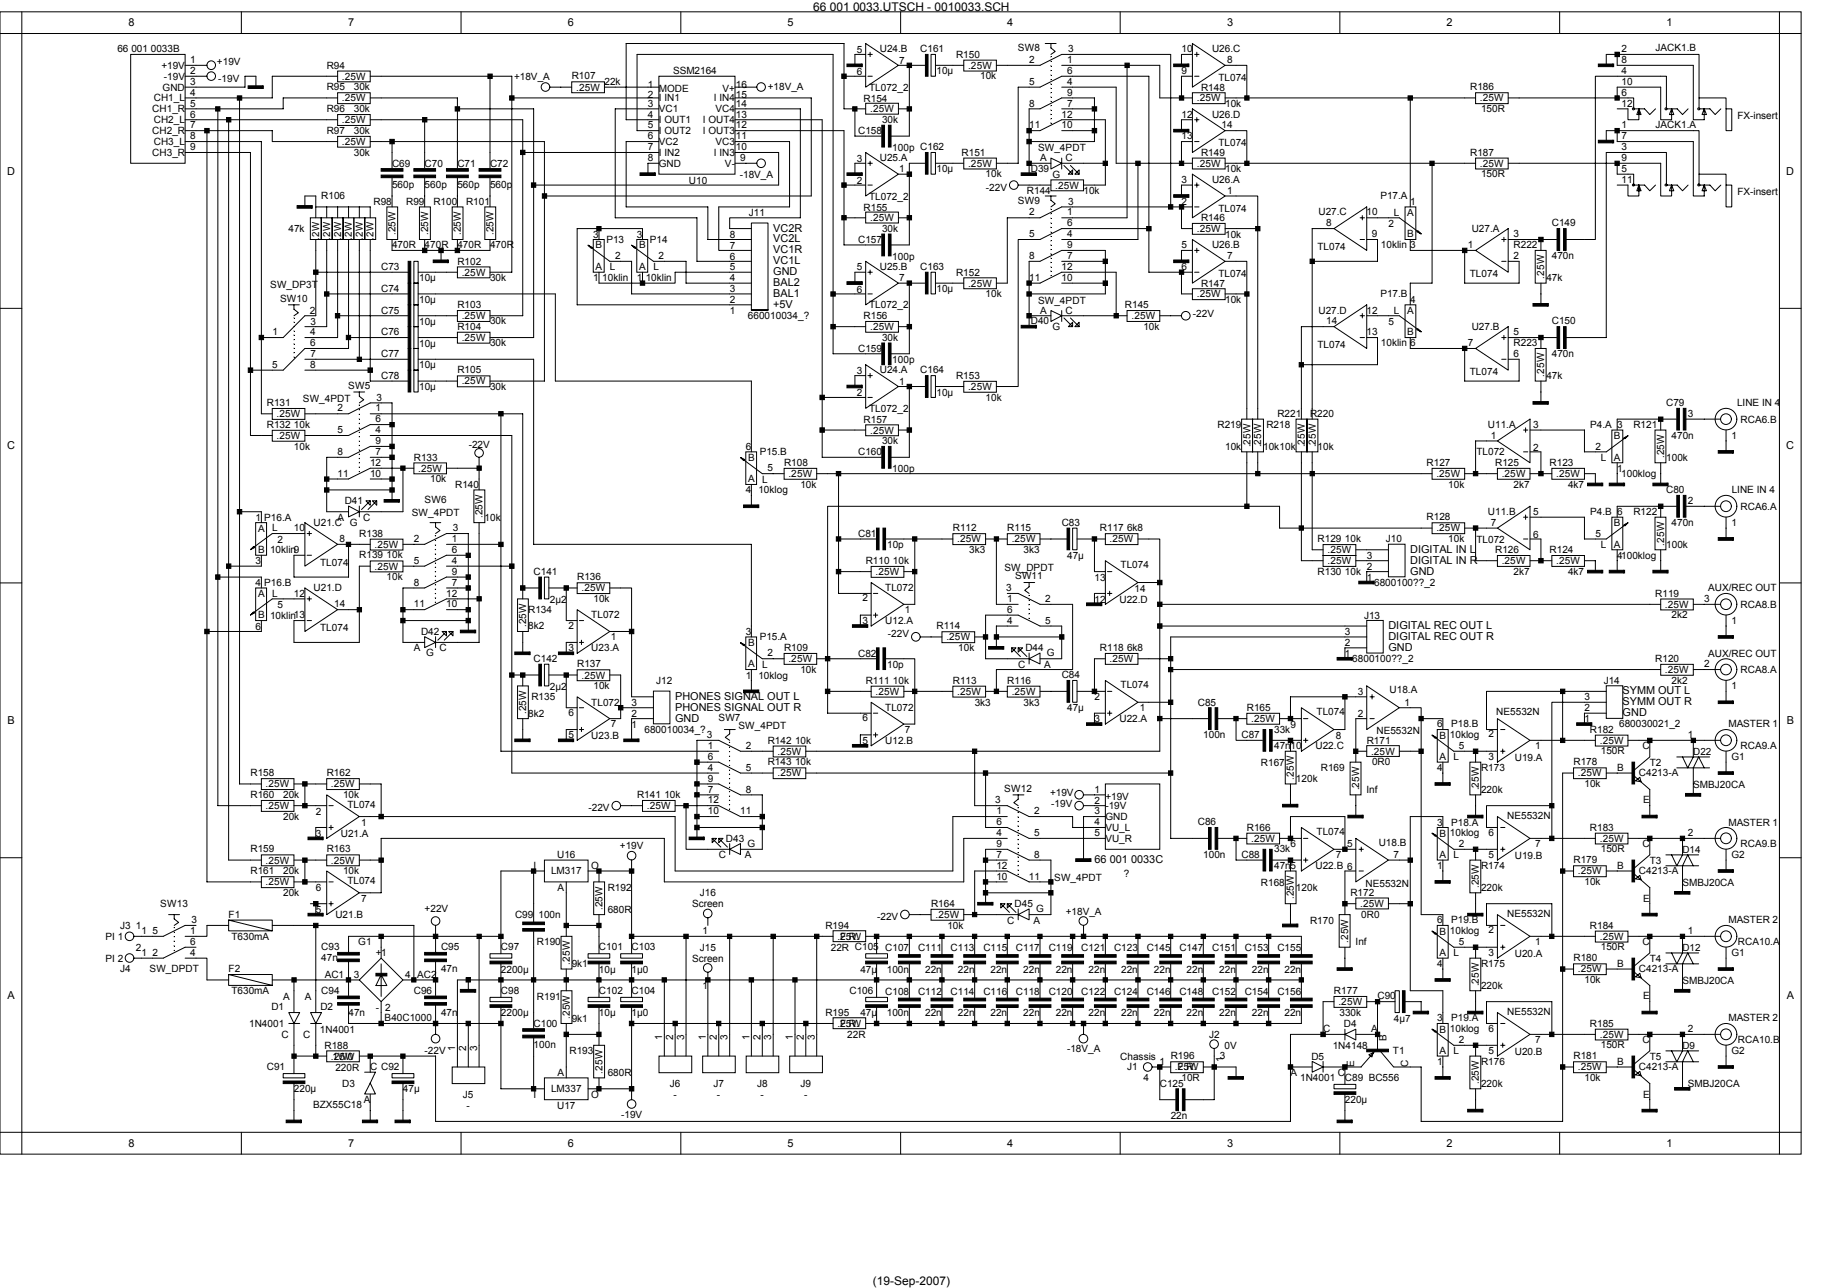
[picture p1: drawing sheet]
<svg xmlns="http://www.w3.org/2000/svg" width="297mm" height="210mm" viewBox="0 0 297 210" stroke-linecap="round" stroke-linejoin="round" font-family="sans-serif">
<defs><g id="words">
<g font-size="1.9">
<text x="132.5" y="1.8">66 001 0033.UTSCH - 0010033.SCH</text>
<text x="142.2" y="209.5">(19-Sep-2007)</text>
</g>
<g font-size="1.8">
<text x="20.9" y="4.3">8</text>
<text x="56.7" y="4.3">7</text>
<text x="92.5" y="4.3">6</text>
<text x="128.3" y="4.3">5</text>
<text x="164.1" y="4.3">4</text>
<text x="199.9" y="4.3">3</text>
<text x="235.7" y="4.3">2</text>
<text x="271.5" y="4.3">1</text>
<text x="1.1" y="28.4">D</text>
<text x="291.1" y="28.4">D</text>
<text x="126" y="41.3">VC1R</text>
<text x="126" y="39.5">VC2L</text>
<text x="126" y="37.7">VC2R</text>
<text x="126" y="43.1">VC1L</text>
<text x="126" y="44.9">GND</text>
<text x="126" y="46.6">BAL2</text>
<text x="126" y="50.2">+5V</text>
<text x="126" y="48.4">BAL1</text>
<text x="1.1" y="73.2">C</text>
<text x="291.1" y="73.2">C</text>
<text x="229.8" y="90.1">DIGITAL IN L</text>
<text x="229.8" y="91.9">DIGITAL IN R</text>
<text x="229.8" y="93.6">GND</text>
<text x="226.2" y="102.5">DIGITAL REC OUT L</text>
<text x="226.2" y="104.3">DIGITAL REC OUT R</text>
<text x="226.2" y="106.1">GND</text>
<text x="264.4" y="113.2">SYMM OUT L</text>
<text x="1.2" y="118">B</text>
<text x="110" y="114">PHONES SIGNAL OUT L</text>
<text x="110" y="115.8">PHONES SIGNAL OUT R</text>
<text x="110" y="117.6">GND</text>
<text x="264.4" y="114.9">SYMM OUT R</text>
<text x="264.4" y="116.7">GND</text>
<text x="291.1" y="118">B</text>
<text x="178.3" y="140.7">66 001 0033C</text>
<text x="1.2" y="162.8">A</text>
<text x="291.1" y="162.8">A</text>
<text x="20.9" y="186.9">8</text>
<text x="56.7" y="186.9">7</text>
<text x="92.5" y="186.9">6</text>
<text x="128.3" y="186.9">5</text>
<text x="164.1" y="186.9">4</text>
<text x="199.9" y="186.9">3</text>
<text x="235.7" y="186.9">2</text>
<text x="271.5" y="186.9">1</text>
</g>
<g font-size="1.6">
<text x="19.1" y="8.5">66 001 0033B</text>
<text x="26.3" y="11.2">+19V</text>
<text x="31" y="10.3">1</text>
<text x="35.3" y="10.6">+19V</text>
<text x="53.2" y="11.2">R94</text>
<text x="139.6" y="8.6">5</text>
<text x="143.4" y="8.5">U24.B</text>
<text x="146.5" y="10.4">7</text>
<text x="149.9" y="8.5">C161</text>
<text x="155.8" y="9.5">R150</text>
<text x="157.7" y="11.2">.25W</text>
<text x="165.9" y="8.4">SW8</text>
<text x="167.7" y="10.3">2</text>
<text x="173.9" y="10.3">1</text>
<text x="174" y="8.5">3</text>
<text x="192.5" y="8.5">10</text>
<text x="197.5" y="8.5">U26.C</text>
<text x="199.9" y="10.3">8</text>
<text x="264.2" y="8.5">2</text>
<text x="264.2" y="10.3">8</text>
<text x="269.8" y="8.4">JACK1.B</text>
<text x="25.1" y="16.5">CH1_L</text>
<text x="26.5" y="14.8">GND</text>
<text x="26.7" y="13">-19V</text>
<text x="31" y="12.1">2</text>
<text x="31" y="13.8">3</text>
<text x="31" y="15.6">4</text>
<text x="31" y="17.4">5</text>
<text x="35.6" y="13.3">-19V</text>
<text x="53.2" y="14.7">R95</text>
<text x="55.7" y="13">.25W</text>
<text x="55.7" y="16.5">.25W</text>
<text x="57.7" y="14.7">30k</text>
<text x="83.8" y="13">+18V_A</text>
<text x="93.2" y="13">R107</text>
<text x="93.9" y="14.8">.25W</text>
<text x="98.5" y="13.8">22k</text>
<text x="105.6" y="14.3">1</text>
<text x="105.6" y="16">2</text>
<text x="105.6" y="17.4">3</text>
<text x="107.4" y="15">MODE</text>
<text x="107.4" y="16.5">I IN1</text>
<text x="109.7" y="12.1">SSM2164</text>
<text x="116.3" y="16.5">I IN4</text>
<text x="117.8" y="15">V+</text>
<text x="119.9" y="17.4">14</text>
<text x="119.9" y="16">15</text>
<text x="119.9" y="14.3">16</text>
<text x="125.1" y="14.7">+18V_A</text>
<text x="139.6" y="12.2">6</text>
<text x="140.7" y="16.6">R154</text>
<text x="141.6" y="14.8">TL072_2</text>
<text x="152.6" y="12.1">10µ</text>
<text x="159.7" y="13">10k</text>
<text x="167.7" y="17.4">8</text>
<text x="167.7" y="13.8">5</text>
<text x="173.9" y="12.1">6</text>
<text x="173.9" y="17.4">7</text>
<text x="173.9" y="15.6">9</text>
<text x="173.9" y="13.8">4</text>
<text x="192.5" y="12.1">9</text>
<text x="195" y="16.5">.25W</text>
<text x="195.7" y="14.8">R148</text>
<text x="198.5" y="13.2">TL074</text>
<text x="199.6" y="17.4">10k</text>
<text x="239.5" y="14.7">R186</text>
<text x="241.1" y="16.5">.25W</text>
<text x="264.2" y="12.1">4</text>
<text x="264.2" y="13.8">10</text>
<text x="264.2" y="15.6">6</text>
<text x="264.2" y="17.4">12</text>
<text x="24.8" y="18.3">CH1_R</text>
<text x="24.8" y="21.8">CH2_R</text>
<text x="25.1" y="20.1">CH2_L</text>
<text x="25.1" y="23.6">CH3_L</text>
<text x="31" y="19.2">6</text>
<text x="31" y="20.9">7</text>
<text x="31" y="22.7">8</text>
<text x="53.2" y="18.3">R96</text>
<text x="53.2" y="21.8">R97</text>
<text x="55.7" y="20.1">.25W</text>
<text x="55.7" y="23.6">.25W</text>
<text x="57.7" y="18.3">30k</text>
<text x="57.7" y="21.8">30k</text>
<text x="105.6" y="19.2">4</text>
<text x="105.6" y="20.9">5</text>
<text x="105.6" y="22.7">6</text>
<text x="107.4" y="18.3">VC1</text>
<text x="107.4" y="20.1">I OUT1</text>
<text x="107.4" y="21.8">I OUT2</text>
<text x="107.4" y="23.6">VC2</text>
<text x="114.5" y="21.8">I OUT3</text>
<text x="114.5" y="20.1">I OUT4</text>
<text x="116.6" y="23.6">VC3</text>
<text x="116.6" y="18.3">VC4</text>
<text x="119.9" y="22.7">11</text>
<text x="119.9" y="20.9">12</text>
<text x="119.9" y="19.2">13</text>
<text x="139.8" y="21.9">C158</text>
<text x="141.8" y="18.3">.25W</text>
<text x="143.7" y="20">30k</text>
<text x="167.7" y="20.9">11</text>
<text x="173" y="19.2">12</text>
<text x="173" y="20.9">10</text>
<text x="192.5" y="19.2">12</text>
<text x="192.5" y="22.7">13</text>
<text x="197.5" y="19.2">U26.D</text>
<text x="198.5" y="23.8">TL074</text>
<text x="199.1" y="20.9">14</text>
<text x="241.3" y="18.3">150R</text>
<text x="264.2" y="20.9">1</text>
<text x="264.2" y="22.7">7</text>
<text x="269.8" y="20.8">JACK1.A</text>
<text x="283.1" y="19.4">FX-insert</text>
<text x="24.8" y="25.4">CH3_R</text>
<text x="31" y="24.5">9</text>
<text x="57.7" y="25.4">30k</text>
<text x="63.9" y="27.1">C69</text>
<text x="69.2" y="27.1">C70</text>
<text x="74.5" y="27.1">C71</text>
<text x="79.8" y="27.1">C72</text>
<text x="105.6" y="24.5">7</text>
<text x="105.6" y="26.2">8</text>
<text x="107.4" y="25.4">I IN2</text>
<text x="107.4" y="27.2">GND</text>
<text x="116.3" y="25.4">I IN3</text>
<text x="118.1" y="27.2">V-</text>
<text x="119.9" y="24.5">10</text>
<text x="120.5" y="29">-18V_A</text>
<text x="120.6" y="26.2">9</text>
<text x="139.6" y="26.3">3</text>
<text x="139.6" y="30">2</text>
<text x="143.4" y="26.2">U25.A</text>
<text x="145.4" y="24.6">100p C162</text>
<text x="146.5" y="28.1">1</text>
<text x="152.6" y="28.1">10µ</text>
<text x="156.7" y="25.4">R151</text>
<text x="157.7" y="27.2">.25W</text>
<text x="160.6" y="28.9">10k</text>
<text x="168" y="28">D39</text>
<text x="169.1" y="24.7">SW_4PDT</text>
<text x="169.5" y="26.2">A</text>
<text x="171.5" y="29">G</text>
<text x="173.6" y="26.2">C</text>
<text x="192.5" y="29.8">3</text>
<text x="195" y="27.2">.25W</text>
<text x="195.7" y="25.4">R149</text>
<text x="197.5" y="29.8">U26.A</text>
<text x="199.6" y="28.1">10k</text>
<text x="239.5" y="25.4">R187</text>
<text x="241.1" y="27.2">.25W</text>
<text x="241.3" y="28.9">150R</text>
<text x="264.2" y="24.5">3</text>
<text x="264.2" y="26.2">9</text>
<text x="264.2" y="28">5</text>
<text x="264.2" y="29.8">11</text>
<text x="52.3" y="32.5">R106</text>
<text x="60.9" y="33.4">R98</text>
<text x="63.9" y="30.7">560p</text>
<text x="66.2" y="33.4">R99</text>
<text x="69.2" y="30.7">560p</text>
<text x="70.6" y="33.4">R100</text>
<text x="74.5" y="30.7">560p</text>
<text x="75.9" y="33.4">R101</text>
<text x="79.8" y="30.7">560p</text>
<text x="112.2" y="30">U10</text>
<text x="122" y="35.2">J11</text>
<text x="140.7" y="34.3">R155</text>
<text x="141.6" y="32.5">TL072_2</text>
<text x="160.7" y="31.1">-22V</text>
<text x="165.9" y="33.2">SW9</text>
<text x="167.3" y="31.6">R144</text>
<text x="167.7" y="35.1">2</text>
<text x="171.9" y="30.7">.25W</text>
<text x="173.9" y="35.1">1</text>
<text x="174" y="33.4">3</text>
<text x="176.6" y="31.6">10k</text>
<text x="192.5" y="33.4">2</text>
<text x="198.5" y="34.5">TL074</text>
<text x="199.9" y="31.6">1</text>
<text x="214.8" y="35.1">U27.C</text>
<text x="222.7" y="35.1">10</text>
<text x="224.9" y="32.5">P17.A</text>
<text x="227.1" y="35.2">L</text>
<text x="229.3" y="35.2">A</text>
<text x="229.8" y="33.4">1</text>
<text x="283.1" y="31.8">FX-insert</text>
<text x="47" y="37.8">47k</text>
<text x="52" y="39" transform="rotate(-90 52 39)">.2W</text>
<text x="53.8" y="39" transform="rotate(-90 53.8 39)">.2W</text>
<text x="55.6" y="39" transform="rotate(-90 55.6 39)">.2W</text>
<text x="57.3" y="39" transform="rotate(-90 57.3 39)">.2W</text>
<text x="59.1" y="39" transform="rotate(-90 59.1 39)">.2W</text>
<text x="60.9" y="39" transform="rotate(-90 60.9 39)">.2W</text>
<text x="63.9" y="40.4">470R</text>
<text x="64.4" y="38.3" transform="rotate(-90 64.4 38.3)">.25W</text>
<text x="69.2" y="40.4">470R</text>
<text x="69.8" y="38.3" transform="rotate(-90 69.8 38.3)">.25W</text>
<text x="74.5" y="40.4">470R</text>
<text x="75.1" y="38.3" transform="rotate(-90 75.1 38.3)">.25W</text>
<text x="79.8" y="40.4">470R</text>
<text x="80.4" y="38.3" transform="rotate(-90 80.4 38.3)">.25W</text>
<text x="96.7" y="38.7">3</text>
<text x="97" y="40.4">B</text>
<text x="98.8" y="39.6">P13</text>
<text x="103.8" y="38.7">3</text>
<text x="104.2" y="40.4">B</text>
<text x="105.9" y="39.6">P14</text>
<text x="118.9" y="40.5">7</text>
<text x="118.9" y="38.7">8</text>
<text x="139.8" y="39.6">C157</text>
<text x="141.8" y="36">.25W</text>
<text x="143.7" y="37.8">30k</text>
<text x="167.7" y="38.7">5</text>
<text x="173.9" y="36.9">6</text>
<text x="173.9" y="40.4">9</text>
<text x="173.9" y="38.7">4</text>
<text x="192.5" y="40.4">5</text>
<text x="195" y="37.8">.25W</text>
<text x="195.7" y="36.1">R146</text>
<text x="197.5" y="40.4">U26.B</text>
<text x="199.6" y="38.7">10k</text>
<text x="214.7" y="40.7">TL074</text>
<text x="216.1" y="36.9">8</text>
<text x="223.5" y="38.7">9</text>
<text x="225" y="40.5">10klin 3</text>
<text x="226.2" y="37">2</text>
<text x="229.3" y="38.7">B</text>
<text x="239.2" y="40.4">1</text>
<text x="239.8" y="37.8">U27.A</text>
<text x="246.6" y="38.7">3</text>
<text x="246.6" y="40.4">R222</text>
<text x="252.9" y="36.9">C149</text>
<text x="44" y="46.9">SW_DP3T</text>
<text x="62.1" y="44">C73</text>
<text x="62.1" y="47.5">C74</text>
<text x="68.3" y="45.8">10µ</text>
<text x="74.5" y="43.1">R102</text>
<text x="75.2" y="44.9">.25W</text>
<text x="79.8" y="45.8">30k</text>
<text x="96.7" y="45.8">1</text>
<text x="97" y="44.1">A</text>
<text x="98.1" y="45.8">10klin</text>
<text x="99.4" y="44">L</text>
<text x="100.2" y="42.2">2</text>
<text x="103.8" y="45.8">1</text>
<text x="104.2" y="44.1">A</text>
<text x="105.2" y="45.8">10klin</text>
<text x="106.5" y="44">L</text>
<text x="107.3" y="42.2">2</text>
<text x="118.9" y="47.6">3</text>
<text x="118.9" y="45.8">4</text>
<text x="118.9" y="44.1">5</text>
<text x="118.9" y="42.3">6</text>
<text x="139.6" y="44.1">5</text>
<text x="139.6" y="47.7">6</text>
<text x="143.4" y="44">U25.B</text>
<text x="145.4" y="42.3">100p</text>
<text x="146.5" y="45.8">7</text>
<text x="149.9" y="44">C163</text>
<text x="152.6" y="47.6">10µ</text>
<text x="155.8" y="45">R152</text>
<text x="157.7" y="46.7">.25W</text>
<text x="167.7" y="42.2">8</text>
<text x="167.7" y="45.8">11</text>
<text x="173" y="44">12</text>
<text x="173" y="45.8">10</text>
<text x="173.9" y="42.2">7</text>
<text x="192.5" y="44">6</text>
<text x="195.7" y="46.7">R147</text>
<text x="198.5" y="45.1">TL074</text>
<text x="199.9" y="42.2">7</text>
<text x="239.5" y="45.1">TL074</text>
<text x="246.6" y="42.2">2</text>
<text x="251.6" y="45.4" transform="rotate(-90 251.6 45.4)">.25W</text>
<text x="252" y="45.8">47k</text>
<text x="252.9" y="42.2">470n</text>
<text x="45.6" y="49.2">SW10</text>
<text x="50.5" y="51.1">2</text>
<text x="50.6" y="52.9">3</text>
<text x="62.1" y="51.1">C75</text>
<text x="68.3" y="49.4">10µ</text>
<text x="68.3" y="52.9">10µ</text>
<text x="74.5" y="50.2">R103</text>
<text x="74.5" y="53.8">R104</text>
<text x="75.2" y="52">.25W</text>
<text x="79.8" y="52.9">30k</text>
<text x="118.9" y="51.2">1</text>
<text x="118.9" y="49.4">2</text>
<text x="121.9" y="52">660010034_?</text>
<text x="140.7" y="52">R156</text>
<text x="141.6" y="50.3">TL072_2</text>
<text x="141.8" y="53.8">.25W</text>
<text x="160.6" y="48.4">10k</text>
<text x="168" y="52.9">D40</text>
<text x="169.1" y="49.5">SW_4PDT</text>
<text x="169.5" y="51.1">A</text>
<text x="171.5" y="53.8">G</text>
<text x="173.6" y="51.1">C</text>
<text x="183.3" y="50.3">R145</text>
<text x="184.4" y="52">.25W</text>
<text x="186.3" y="53.8">10k</text>
<text x="194.4" y="51.7">-22V</text>
<text x="195" y="48.5">.25W</text>
<text x="199.6" y="49.4">10k</text>
<text x="214.8" y="51.1">U27.D</text>
<text x="216.1" y="52.9">14</text>
<text x="222.7" y="51.1">12</text>
<text x="224.9" y="48.5">P17.B</text>
<text x="226.2" y="52.9">5</text>
<text x="227.1" y="51.1">L</text>
<text x="229.3" y="51.2">A</text>
<text x="229.8" y="49.4">4</text>
<text x="239.8" y="53.8">U27.B</text>
<text x="252.9" y="52.9">C150</text>
<text x="44.4" y="60">5</text>
<text x="44.4" y="54.7">1</text>
<text x="50.5" y="54.7">4</text>
<text x="50.5" y="56.4">6</text>
<text x="50.5" y="60">8</text>
<text x="50.6" y="58.2">7</text>
<text x="62.1" y="54.7">C76</text>
<text x="62.1" y="58.2">C77</text>
<text x="68.3" y="56.5">10µ</text>
<text x="75.2" y="55.6">.25W</text>
<text x="79.8" y="56.4">30k</text>
<text x="139.8" y="57.4">C159</text>
<text x="143.7" y="55.5">30k</text>
<text x="145.4" y="59.1">100p</text>
<text x="214.7" y="56.7">TL074</text>
<text x="222.7" y="54.7">13</text>
<text x="225" y="56.5">10klin 6</text>
<text x="229.3" y="54.7">B</text>
<text x="239.2" y="56.4">7</text>
<text x="246.6" y="54.7">5</text>
<text x="246.6" y="58.2">6</text>
<text x="246.6" y="56.4">R223</text>
<text x="252.9" y="58.2">470n</text>
<text x="49.4" y="65.5">SW_4PDT</text>
<text x="56.7" y="63.4">SW5</text>
<text x="61.4" y="65.3">3</text>
<text x="62.1" y="61.7">C78</text>
<text x="68.3" y="63.6">10µ</text>
<text x="68.3" y="60">10µ</text>
<text x="74.5" y="60.9">R105</text>
<text x="75.2" y="62.7">.25W</text>
<text x="79.8" y="63.5">30k</text>
<text x="139.6" y="60.9">3</text>
<text x="139.6" y="64.6">2</text>
<text x="143.4" y="60.9">U24.A</text>
<text x="146.5" y="62.7">1</text>
<text x="149.9" y="60.9">C164</text>
<text x="152.6" y="64.5">10µ</text>
<text x="155.8" y="61.8">R153</text>
<text x="157.7" y="63.5">.25W</text>
<text x="160.6" y="65.3">10k</text>
<text x="239.5" y="61.1">TL074</text>
<text x="251.6" y="61.4" transform="rotate(-90 251.6 61.4)">.25W</text>
<text x="252" y="61.7">47k</text>
<text x="43.5" y="66.2">R131</text>
<text x="43.5" y="69.7">R132</text>
<text x="45.1" y="68">.25W</text>
<text x="45.1" y="71.5">.25W</text>
<text x="47.9" y="69.7">10k</text>
<text x="55" y="70.6">5</text>
<text x="55" y="67.1">2</text>
<text x="61.2" y="67.1">1</text>
<text x="61.2" y="68.8">6</text>
<text x="61.2" y="70.6">4</text>
<text x="140.7" y="68.9">R157</text>
<text x="141.6" y="67.1">TL072_2</text>
<text x="141.8" y="70.7">.25W</text>
<text x="198.4" y="69.8">R219</text>
<text x="206.4" y="69.8">R218</text>
<text x="208.1" y="68">R221</text>
<text x="213.5" y="68">R220</text>
<text x="242.4" y="69.7">U11.A</text>
<text x="242.9" y="71.6">1</text>
<text x="249.8" y="69.8">3</text>
<text x="259.1" y="69.8">P4.A 3</text>
<text x="263" y="71.6">B</text>
<text x="266.1" y="69.7">R121</text>
<text x="271.5" y="66.2">C79</text>
<text x="272.4" y="71.5">470n</text>
<text x="275" y="67.9">3</text>
<text x="282.1" y="71.5">1</text>
<text x="283" y="66.2">LINE IN 4</text>
<text x="283.6" y="68.9">RCA6.B</text>
<text x="47.9" y="73.3">10k</text>
<text x="55" y="74.2">8</text>
<text x="55" y="77.7">11</text>
<text x="60.3" y="75.9">12</text>
<text x="60.3" y="77.7">10</text>
<text x="61.2" y="74.2">7</text>
<text x="61.2" y="72.4">9</text>
<text x="67.4" y="75.1">R133</text>
<text x="68.1" y="76.9">.25W</text>
<text x="76.4" y="73">-22V</text>
<text x="121.5" y="73.3">6</text>
<text x="121.9" y="75.1">B</text>
<text x="123.8" y="74.2">P15.B</text>
<text x="125.1" y="76.8">5</text>
<text x="127.8" y="75.9">R108</text>
<text x="128.5" y="77.7">.25W</text>
<text x="139.8" y="74.2">C160</text>
<text x="143.7" y="72.4">30k</text>
<text x="145.4" y="76.9">100p</text>
<text x="199.6" y="73.3">10k</text>
<text x="203.7" y="72.9" transform="rotate(-90 203.7 72.9)">.25W</text>
<text x="205.5" y="72.9" transform="rotate(-90 205.5 72.9)">.25W</text>
<text x="205.8" y="73.3">10k10k</text>
<text x="212.6" y="72.9" transform="rotate(-90 212.6 72.9)">.25W</text>
<text x="214.4" y="72.9" transform="rotate(-90 214.4 72.9)">.25W</text>
<text x="214.7" y="73.3">10k</text>
<text x="232.5" y="75.9">R127</text>
<text x="234" y="77.7">.25W</text>
<text x="240.6" y="74.2">TL072</text>
<text x="243.6" y="76">R125</text>
<text x="244.7" y="77.7">.25W</text>
<text x="249.8" y="73.4">2</text>
<text x="252.5" y="76">R123</text>
<text x="253.6" y="77.7">.25W</text>
<text x="259.9" y="73.3">2</text>
<text x="260.8" y="75.1">L</text>
<text x="263" y="75.1">A</text>
<text x="263.5" y="76.9">1</text>
<text x="264.2" y="77.7">100klog</text>
<text x="271.1" y="74.7" transform="rotate(-90 271.1 74.7)">.25W</text>
<text x="271.5" y="75.1">100k</text>
<text x="56.2" y="82.2">D41</text>
<text x="69.2" y="82">SW6</text>
<text x="70.1" y="78.6">10k</text>
<text x="74.2" y="79.5">R140</text>
<text x="121.5" y="80.4">4</text>
<text x="121.9" y="78.6">A</text>
<text x="123.6" y="80.4">10klog</text>
<text x="124.2" y="78.6">L</text>
<text x="130.4" y="79.5">10k</text>
<text x="236" y="79.5">10k</text>
<text x="242.4" y="83.9">U11.B</text>
<text x="246.6" y="79.5">2k7</text>
<text x="249.8" y="84">5</text>
<text x="255.5" y="79.5">4k7</text>
<text x="259.1" y="83.9">P4.B 6</text>
<text x="266.1" y="83.9">R122</text>
<text x="271.5" y="80.4">C80</text>
<text x="275" y="82.1">2</text>
<text x="282.2" y="80.4">LINE IN 4</text>
<text x="283.6" y="83.1">RCA6.A</text>
<text x="41.7" y="84.8">1 P16.A</text>
<text x="42.1" y="86.7">A</text>
<text x="44.3" y="86.6">L</text>
<text x="45.2" y="88.4">2</text>
<text x="47.9" y="86.6">10</text>
<text x="51.1" y="85.7">U21.C</text>
<text x="55" y="84.9">A</text>
<text x="55.3" y="88.3">8</text>
<text x="57" y="85.7">G</text>
<text x="58.5" y="87.5">R138</text>
<text x="59.2" y="84.9">C</text>
<text x="61" y="89.3">.25W</text>
<text x="67.1" y="84.1">SW_4PDT</text>
<text x="67.4" y="88.3">2</text>
<text x="73.6" y="88.3">1</text>
<text x="73.8" y="86.6">3</text>
<text x="78.6" y="84.5" transform="rotate(-90 78.6 84.5)">.25W</text>
<text x="79" y="84.9">10k</text>
<text x="139.8" y="87.5">C81</text>
<text x="144.5" y="89.3">10p</text>
<text x="155.3" y="86.6">R112</text>
<text x="156" y="88.4">.25W</text>
<text x="164.1" y="86.6">R115</text>
<text x="164.8" y="88.4">.25W</text>
<text x="173" y="85.7">C83</text>
<text x="179.2" y="86.6">R117</text>
<text x="180.8" y="88.4">.25W</text>
<text x="183.6" y="86.6">6k8</text>
<text x="214.7" y="88.3">R129</text>
<text x="219.1" y="88.3">10k</text>
<text x="225.8" y="88.4">J10</text>
<text x="232.5" y="84.8">R128</text>
<text x="234" y="86.6">.25W</text>
<text x="236" y="88.3">10k</text>
<text x="240.6" y="88.4">TL072</text>
<text x="242.9" y="85.8">7</text>
<text x="249.8" y="87.7">6</text>
<text x="259.9" y="87.5">5</text>
<text x="260.8" y="89.3">L</text>
<text x="263" y="89.2">A</text>
<text x="263" y="85.8">B</text>
<text x="271.1" y="88.9" transform="rotate(-90 271.1 88.9)">.25W</text>
<text x="271.5" y="89.2">100k</text>
<text x="272.4" y="85.7">470n</text>
<text x="282.1" y="85.7">1</text>
<text x="41.7" y="95.5">4 P16.B</text>
<text x="41.7" y="91.9">3</text>
<text x="42.1" y="90.1">B</text>
<text x="44" y="90.2">10klin9</text>
<text x="52.2" y="92.2">TL074</text>
<text x="58.5" y="91">R139</text>
<text x="61" y="92.8">.25W</text>
<text x="63" y="91">10k</text>
<text x="63" y="94.6">10k</text>
<text x="67.4" y="95.5">8</text>
<text x="67.4" y="91.9">5</text>
<text x="73.6" y="90.1">6</text>
<text x="73.6" y="95.5">7</text>
<text x="73.6" y="93.7">9</text>
<text x="73.6" y="91.9">4</text>
<text x="87" y="93.7">C141</text>
<text x="94" y="94.6">R136</text>
<text x="141.1" y="91.9">R110</text>
<text x="142.7" y="93.7">.25W</text>
<text x="145.5" y="91.9">10k</text>
<text x="157.9" y="90.1">3k3</text>
<text x="163.7" y="93">SW_DPDT</text>
<text x="165.4" y="94.4">SW11</text>
<text x="166.8" y="90.1">3k3</text>
<text x="173.9" y="91.1">47µ</text>
<text x="178.3" y="94.6">13</text>
<text x="182.6" y="92.6">TL074</text>
<text x="214.7" y="93.7">R130</text>
<text x="216.3" y="90.2">.25W</text>
<text x="216.3" y="91.9">.25W</text>
<text x="219.1" y="93.7">10k</text>
<text x="222.7" y="94.6">1</text>
<text x="222.7" y="92.9">2</text>
<text x="222.7" y="91.1">3</text>
<text x="223.9" y="95.5">6800100??_2</text>
<text x="243.6" y="90.2">R126</text>
<text x="244.7" y="91.9">.25W</text>
<text x="246.6" y="93.7">2k7</text>
<text x="252.5" y="90.2">R124</text>
<text x="253.6" y="91.9">.25W</text>
<text x="255.5" y="93.7">4k7</text>
<text x="263.5" y="91.1">4100klog</text>
<text x="42.1" y="100.8">B</text>
<text x="42.1" y="97.3">A</text>
<text x="44" y="100.8">10klin13</text>
<text x="44.3" y="97.3">L</text>
<text x="45.2" y="99.1">5</text>
<text x="47.9" y="97.2">12</text>
<text x="51.1" y="96.4">U21.D</text>
<text x="54.4" y="99">14</text>
<text x="67.4" y="99">11</text>
<text x="72.7" y="97.2">12</text>
<text x="72.7" y="99">10</text>
<text x="86.1" y="99.9">R134</text>
<text x="89.6" y="98.2">2µ2</text>
<text x="94.7" y="96.4">.25W</text>
<text x="96.4" y="100.8">TL072</text>
<text x="96.7" y="98.1">10k</text>
<text x="140.5" y="101.7">3</text>
<text x="140.5" y="98">2</text>
<text x="144.3" y="101.7">U12.A</text>
<text x="144.3" y="96.4">TL072</text>
<text x="147.4" y="99.9">1</text>
<text x="164" y="96.4">3</text>
<text x="164.1" y="98.1">1</text>
<text x="164.1" y="99.9">6</text>
<text x="164.1" y="101.7">4</text>
<text x="170.3" y="98.1">2</text>
<text x="170.3" y="101.7">5</text>
<text x="178.3" y="98.2">12</text>
<text x="182.4" y="98.2">U22.D</text>
<text x="184.8" y="96.4">14</text>
<text x="222.3" y="100.8">J13</text>
<text x="269.7" y="97.2">R119</text>
<text x="271.3" y="99">.25W</text>
<text x="272.4" y="100.8">2k2</text>
<text x="277.7" y="98.1">3</text>
<text x="278.3" y="96.4">AUX/REC OUT</text>
<text x="282.1" y="101.7">1</text>
<text x="283.6" y="99">RCA8.B</text>
<text x="41.7" y="102.6">6</text>
<text x="52.2" y="102.8">TL074</text>
<text x="67.4" y="106.2">A</text>
<text x="68.6" y="103.5">D42</text>
<text x="69.4" y="107">G</text>
<text x="71.6" y="106.2">C</text>
<text x="85.7" y="102.2" transform="rotate(-90 85.7 102.2)">.25W</text>
<text x="86.1" y="102.6">8k2</text>
<text x="87" y="107.9">C142</text>
<text x="92.6" y="106.1">3</text>
<text x="92.6" y="102.4">2</text>
<text x="96.4" y="106.2">U23.A</text>
<text x="99.5" y="104.3">1</text>
<text x="121.5" y="103.5">3</text>
<text x="121.9" y="105.3">B</text>
<text x="123.8" y="104.4">P15.A</text>
<text x="125.1" y="107">2</text>
<text x="127.8" y="106.1">R109</text>
<text x="128.5" y="107.9">.25W</text>
<text x="139.8" y="107.1">C82</text>
<text x="144.7" y="103.8">-22V</text>
<text x="152.6" y="102.6">R114</text>
<text x="154.2" y="104.4">.25W</text>
<text x="156.1" y="106.1">10k</text>
<text x="167.1" y="106.2">D44</text>
<text x="170.6" y="107">G</text>
<text x="179.2" y="106.1">R118</text>
<text x="180.8" y="107.9">.25W</text>
<text x="183.6" y="106.1">6k8</text>
<text x="219.1" y="107.1">1</text>
<text x="219.1" y="105.3">2</text>
<text x="219.1" y="103.5">3</text>
<text x="220.3" y="107.9">6800100??_2</text>
<text x="269.7" y="107.9">R120</text>
<text x="278.3" y="107">AUX/REC OUT</text>
<text x="89.6" y="112.4">2µ2</text>
<text x="94" y="108.8">R137</text>
<text x="94.7" y="110.6">.25W</text>
<text x="96.7" y="112.3">10k</text>
<text x="106.9" y="111.5">J12</text>
<text x="121.5" y="110.6">1</text>
<text x="121.9" y="108.8">A</text>
<text x="123.6" y="110.6">10klog</text>
<text x="124.2" y="108.8">L</text>
<text x="130.4" y="109.6">10k</text>
<text x="141.1" y="111.4">R111</text>
<text x="142.7" y="113.2">.25W</text>
<text x="144.5" y="108.8">10p</text>
<text x="145.5" y="111.4">10k</text>
<text x="155.3" y="111.4">R113</text>
<text x="156" y="113.2">.25W</text>
<text x="164.1" y="111.4">R116</text>
<text x="164.8" y="113.2">.25W</text>
<text x="165.9" y="108.8">C</text>
<text x="170.2" y="108.8">A</text>
<text x="173" y="110.5">C84</text>
<text x="182.6" y="112.1">TL074</text>
<text x="221.3" y="113.3">3</text>
<text x="226.4" y="113">U18.A</text>
<text x="261.3" y="111.5">J14</text>
<text x="271.3" y="109.7">.25W</text>
<text x="272.4" y="111.4">2k2</text>
<text x="277.7" y="108.8">2</text>
<text x="282.1" y="112.4">1</text>
<text x="283.6" y="109.7">RCA8.A</text>
<text x="85.7" y="116.4" transform="rotate(-90 85.7 116.4)">.25W</text>
<text x="86.1" y="116.8">8k2</text>
<text x="86.6" y="114.2">R135</text>
<text x="92.6" y="116.6">6</text>
<text x="96.4" y="115">TL072</text>
<text x="99.5" y="118.5">7</text>
<text x="102.9" y="118.6">1</text>
<text x="102.9" y="116.8">2</text>
<text x="102.9" y="115">3</text>
<text x="105" y="119.4">680010034_?</text>
<text x="117.1" y="117.5">SW7</text>
<text x="120.3" y="118.7">SW_4PDT</text>
<text x="140.5" y="117.5">6</text>
<text x="144.3" y="115.9">TL072</text>
<text x="147.4" y="119.4">7</text>
<text x="158.8" y="115">3k3</text>
<text x="166.8" y="115">3k3</text>
<text x="173.9" y="115.9">47µ</text>
<text x="178.3" y="117.7">3</text>
<text x="178.3" y="114.2">2</text>
<text x="182.4" y="117.7">U22.A</text>
<text x="185.7" y="115.9">1</text>
<text x="195.2" y="115">C85</text>
<text x="203.2" y="115.9">R165</text>
<text x="203.9" y="117.7">.25W</text>
<text x="207.6" y="119.4">33k</text>
<text x="210.3" y="118.6">9</text>
<text x="214.5" y="116.6">TL074</text>
<text x="221.3" y="116.9">2</text>
<text x="224.3" y="119.7">NE5532N</text>
<text x="228.9" y="115">1</text>
<text x="234.2" y="118.6">6</text>
<text x="236.5" y="118.6">P18.B</text>
<text x="243.8" y="116.6">NE5532N</text>
<text x="258.2" y="117.7">1</text>
<text x="258.2" y="115.9">2</text>
<text x="258.2" y="114.2">3</text>
<text x="259.1" y="119.4">R182</text>
<text x="263.8" y="118.6">680030021_2</text>
<text x="281.6" y="118.6">MASTER 1</text>
<text x="92.6" y="120.3">5</text>
<text x="96.4" y="120.4">U23.B</text>
<text x="115.2" y="120.3">3</text>
<text x="115.3" y="122.1">1</text>
<text x="115.3" y="123.8">6</text>
<text x="115.3" y="125.6">4</text>
<text x="121.5" y="125.6">5</text>
<text x="121.5" y="122.1">2</text>
<text x="125.1" y="121.2">R142</text>
<text x="125.1" y="124.7">R143</text>
<text x="126.7" y="123">.25W</text>
<text x="129.5" y="121.2">10k</text>
<text x="129.5" y="124.7">10k</text>
<text x="140.5" y="121.2">5</text>
<text x="144.3" y="121.2">U12.B</text>
<text x="196.1" y="120.3">100n</text>
<text x="202.3" y="120.3">C87</text>
<text x="205.5" y="124.8">R167</text>
<text x="207.6" y="122.1">47n10</text>
<text x="214.4" y="122.1">U22.C</text>
<text x="215.2" y="125.7">R169</text>
<text x="217.7" y="120.4">8</text>
<text x="222.7" y="121.2">R171</text>
<text x="223.4" y="123">.25W</text>
<text x="223.6" y="124.7">0R0</text>
<text x="234.2" y="125.6">4</text>
<text x="234.6" y="123.8">A</text>
<text x="234.6" y="120.4">B</text>
<text x="236.2" y="120.3">10klog</text>
<text x="236.9" y="123.9">L</text>
<text x="237.7" y="122.1">5</text>
<text x="241.3" y="125.6">R173</text>
<text x="242.5" y="123.8">3</text>
<text x="242.5" y="120.2">2</text>
<text x="246.8" y="124.1">U19.A</text>
<text x="250.1" y="122.1">1</text>
<text x="256.4" y="124.7">R178</text>
<text x="260.7" y="121.2">.25W</text>
<text x="260.8" y="123">150R</text>
<text x="263.5" y="125.6">B</text>
<text x="267.7" y="122.1">C</text>
<text x="268.8" y="124.8">T2</text>
<text x="275" y="120.3">1</text>
<text x="275.9" y="123">D22</text>
<text x="282.1" y="123.9">G1</text>
<text x="283.6" y="122.1">RCA9.A</text>
<text x="40.8" y="126.5">R158</text>
<text x="40.8" y="130">R160</text>
<text x="43.3" y="128.3">.25W</text>
<text x="43.3" y="131.9">.25W</text>
<text x="46.1" y="130">20k</text>
<text x="53.2" y="126.5">R162</text>
<text x="53.9" y="128.3">.25W</text>
<text x="55.9" y="130">10k</text>
<text x="56.6" y="131.7">TL074</text>
<text x="103.8" y="130">R141</text>
<text x="105.4" y="131.9">.25W</text>
<text x="108.2" y="130">10k</text>
<text x="115.3" y="129.2">7</text>
<text x="115.3" y="127.4">9</text>
<text x="115.3" y="130.9">12</text>
<text x="121.5" y="129.2">8</text>
<text x="126.7" y="126.5">.25W</text>
<text x="162.2" y="130.9">3</text>
<text x="163.6" y="129">SW12</text>
<text x="171.1" y="129.8">+19V</text>
<text x="171.3" y="131.6">-19V</text>
<text x="178.3" y="129.2">1</text>
<text x="178.3" y="131">2</text>
<text x="180.1" y="130.3">+19V</text>
<text x="180.1" y="131.9">-19V</text>
<text x="210.8" y="127" transform="rotate(-90 210.8 127)">.25W</text>
<text x="211.2" y="127.5">120k</text>
<text x="221.5" y="128.8" transform="rotate(-90 221.5 128.8)">.25W</text>
<text x="222.7" y="129.2">Inf</text>
<text x="241" y="128.8" transform="rotate(-90 241 128.8)">.25W</text>
<text x="241.3" y="129.2">220k</text>
<text x="257.1" y="126.5">.25W</text>
<text x="258.2" y="128.3">10k</text>
<text x="267" y="126.5">C4213-A</text>
<text x="267.8" y="130.9">E</text>
<text x="275.9" y="128.4">SMBJ20CA</text>
<text x="46.1" y="133.6">20k</text>
<text x="51.5" y="136.3">3</text>
<text x="51.5" y="132.8">2</text>
<text x="55.5" y="136.3">U21.A</text>
<text x="58.9" y="134.6">1</text>
<text x="95.9" y="132.2">-22V</text>
<text x="115.3" y="132.7">10</text>
<text x="118.3" y="137.2">D43</text>
<text x="120.6" y="132.7">11</text>
<text x="162.3" y="132.7">1</text>
<text x="162.3" y="134.5">6</text>
<text x="162.3" y="136.3">4</text>
<text x="168.5" y="136.3">5</text>
<text x="168.5" y="132.7">2</text>
<text x="178.3" y="132.7">3</text>
<text x="178.3" y="134.5">4</text>
<text x="178.3" y="136.3">5</text>
<text x="180.1" y="133.6">GND</text>
<text x="180.1" y="135.4">VU_L</text>
<text x="180.1" y="137.2">VU_R</text>
<text x="195.2" y="134.5">C86</text>
<text x="203.2" y="135.4">R166</text>
<text x="203.9" y="137.2">.25W</text>
<text x="214.5" y="136.1">TL074</text>
<text x="224.6" y="137.9">U18.B</text>
<text x="234.2" y="134.5">3</text>
<text x="234.6" y="136.3">B</text>
<text x="236.2" y="136.3">10klog</text>
<text x="236.5" y="134.5">P18.A</text>
<text x="242.5" y="136.2">6</text>
<text x="245.6" y="133.4">NE5532N</text>
<text x="259.1" y="135.4">R183</text>
<text x="260.7" y="137.2">.25W</text>
<text x="275" y="136.3">2</text>
<text x="281.6" y="134.5">MASTER 1</text>
<text x="40.8" y="138.9">R159</text>
<text x="40.8" y="142.5">R161</text>
<text x="43.3" y="140.7">.25W</text>
<text x="46.1" y="142.5">20k</text>
<text x="53.2" y="138.9">R163</text>
<text x="53.9" y="140.7">.25W</text>
<text x="55.9" y="142.5">10k</text>
<text x="87" y="141.6">I</text>
<text x="89.8" y="142.5">LM317</text>
<text x="90.8" y="139.8">U16</text>
<text x="96.3" y="141.6">O</text>
<text x="101" y="138.4">+19V</text>
<text x="117.1" y="139.9">C</text>
<text x="121.4" y="139.9">A</text>
<text x="121.8" y="138">G</text>
<text x="162.3" y="139.8">7</text>
<text x="162.3" y="138">9</text>
<text x="162.3" y="141.6">12</text>
<text x="162.3" y="143.4">10</text>
<text x="167.6" y="143.4">11</text>
<text x="168.5" y="139.8">8</text>
<text x="171.8" y="143.6">SW_4PDT</text>
<text x="183.1" y="143">?</text>
<text x="196.1" y="139.8">100n</text>
<text x="202.3" y="139.8">C88</text>
<text x="207.6" y="141.6">47n5</text>
<text x="207.6" y="138.9">33k</text>
<text x="210.3" y="138.1">6</text>
<text x="214.4" y="141.6">U22.B 6</text>
<text x="217.7" y="139.9">7</text>
<text x="219.5" y="138.1">5</text>
<text x="227.1" y="139.9">7</text>
<text x="234.2" y="141.6">1</text>
<text x="234.6" y="139.8">A</text>
<text x="236.9" y="139.8">L</text>
<text x="237.7" y="138">2</text>
<text x="241.3" y="141.6">R174</text>
<text x="242.5" y="139.8">5</text>
<text x="246.8" y="140.1">U19.B</text>
<text x="250.1" y="138">7</text>
<text x="256.4" y="140.7">R179</text>
<text x="257.1" y="142.5">.25W</text>
<text x="260.8" y="138.9">150R</text>
<text x="263.5" y="141.6">B</text>
<text x="267" y="142.5">C4213-A</text>
<text x="267.7" y="138.1">C</text>
<text x="268.8" y="140.7">T3</text>
<text x="274.2" y="139">D14</text>
<text x="282.1" y="139.8">G2</text>
<text x="283.6" y="138.1">RCA9.B</text>
<text x="26.1" y="147.8">SW13</text>
<text x="37.3" y="149.6">F1</text>
<text x="43.3" y="144.3">.25W</text>
<text x="46.1" y="146">20k</text>
<text x="51.5" y="148.8">5</text>
<text x="51.5" y="145.2">6</text>
<text x="54.7" y="149.6">U21.B</text>
<text x="56.6" y="144.1">TL074</text>
<text x="58.9" y="147">7</text>
<text x="69.2" y="148.7">+22V</text>
<text x="83.9" y="149.6">C99 100n</text>
<text x="90.8" y="145.2">A</text>
<text x="98.1" y="148.3" transform="rotate(-90 98.1 148.3)">.25W</text>
<text x="99" y="145.2">R192</text>
<text x="99" y="148.8">680R</text>
<text x="112.8" y="147.8">Screen</text>
<text x="114" y="146">J16</text>
<text x="142.9" y="149.9">-22V</text>
<text x="151.7" y="147.8">R164</text>
<text x="152.4" y="149.6">.25W</text>
<text x="165.3" y="147.9">D45</text>
<text x="168.8" y="148.7">G</text>
<text x="173.7" y="149">+18V_A</text>
<text x="205.5" y="144.3">R168</text>
<text x="210.8" y="146.6" transform="rotate(-90 210.8 146.6)">.25W</text>
<text x="211.2" y="145.2">120k</text>
<text x="220" y="146">R172</text>
<text x="221.6" y="147.8">.25W</text>
<text x="221.8" y="149.6">0R0</text>
<text x="222.5" y="144.5">NE5532N</text>
<text x="241" y="144.8" transform="rotate(-90 241 144.8)">.25W</text>
<text x="241.3" y="145.1">220k</text>
<text x="245.6" y="149.4">NE5532N</text>
<text x="258.2" y="144.3">10k</text>
<text x="267.8" y="146.9">E</text>
<text x="274.2" y="144.3">SMBJ20CA</text>
<text x="17.2" y="153.2">PI 1</text>
<text x="19.6" y="151.4">J3</text>
<text x="22.1" y="151.4">1</text>
<text x="22.1" y="155">2</text>
<text x="23" y="152.2">1</text>
<text x="23" y="155.8">1</text>
<text x="24.8" y="152.2">5</text>
<text x="24.8" y="155.8">2</text>
<text x="31" y="152.2">1</text>
<text x="31" y="154">6</text>
<text x="31" y="155.8">4</text>
<text x="31.2" y="150.5">3</text>
<text x="37.7" y="153.2">T630mA</text>
<text x="52.3" y="154.9">C93</text>
<text x="58.4" y="154.1">G1</text>
<text x="61.2" y="155.9">+1</text>
<text x="71.9" y="154.9">C95</text>
<text x="81.6" y="154.9">C97</text>
<text x="87.5" y="154.1">R190</text>
<text x="97.6" y="154.9">C101</text>
<text x="102.9" y="154.9">C103</text>
<text x="114" y="154.9">J15</text>
<text x="114.4" y="152.3">1</text>
<text x="134.5" y="151.4">R194</text>
<text x="135.4" y="155">22R C105</text>
<text x="136.4" y="153.2">.25W</text>
<text x="136.9" y="153.2">F.R.</text>
<text x="144.3" y="155">C107</text>
<text x="149.6" y="155">C111</text>
<text x="154.4" y="151.3">10k</text>
<text x="154.9" y="155">C113</text>
<text x="160.2" y="155">C115</text>
<text x="164.1" y="150.5">C</text>
<text x="165.5" y="155">C117</text>
<text x="168.4" y="150.5">A</text>
<text x="170.9" y="155">C119</text>
<text x="176.2" y="155">C121</text>
<text x="181.5" y="155">C123</text>
<text x="186.8" y="155">C145</text>
<text x="192.2" y="155">C147</text>
<text x="197.5" y="155">C151</text>
<text x="202.8" y="155">C153</text>
<text x="208.1" y="155">C155</text>
<text x="213.5" y="150.5">R170</text>
<text x="219.7" y="153.7" transform="rotate(-90 219.7 153.7)">.25W</text>
<text x="220.9" y="154.1">Inf</text>
<text x="234.2" y="150.5">6</text>
<text x="234.6" y="155.8">A</text>
<text x="234.6" y="152.3">B</text>
<text x="236.2" y="152.3">10klog</text>
<text x="236.5" y="150.5">P19.B</text>
<text x="236.9" y="155.8">L</text>
<text x="237.7" y="154">5</text>
<text x="242.5" y="155.8">3</text>
<text x="242.5" y="152.1">2</text>
<text x="250.1" y="154">1</text>
<text x="259.1" y="151.3">R184</text>
<text x="260.7" y="153.2">.25W</text>
<text x="260.8" y="154.9">150R</text>
<text x="267.7" y="154.1">C</text>
<text x="274.2" y="154.9">D12</text>
<text x="275" y="152.2">1</text>
<text x="281.6" y="150.5">MASTER 2</text>
<text x="282.1" y="155.8">G1</text>
<text x="283.2" y="154.1">RCA10.A</text>
<text x="17.2" y="156.7">PI 2</text>
<text x="19.6" y="158.5">J4</text>
<text x="24.4" y="158.5">SW_DPDT</text>
<text x="37.3" y="158.5">F2</text>
<text x="52.3" y="162">C94</text>
<text x="52.3" y="156.7">47n</text>
<text x="52.9" y="159.3">AC1</text>
<text x="57.7" y="159.4">3</text>
<text x="66" y="159.4">4</text>
<text x="67.4" y="162">C96</text>
<text x="68" y="159.4">AC2</text>
<text x="71.9" y="158.5">47n</text>
<text x="81.6" y="158.5">2200µ</text>
<text x="81.6" y="162">C98</text>
<text x="92.8" y="157.2" transform="rotate(-90 92.8 157.2)">.25W</text>
<text x="93.2" y="157.6">9k1</text>
<text x="97.6" y="158.5">10µ</text>
<text x="97.6" y="162">C102</text>
<text x="102.9" y="158.5">1µ0</text>
<text x="102.9" y="162">C104</text>
<text x="112.8" y="156.7">Screen</text>
<text x="114.4" y="161.2">1</text>
<text x="138.4" y="162">C106</text>
<text x="140.2" y="158.5">47µ</text>
<text x="144.5" y="158.5">100n</text>
<text x="150.7" y="158.5">22n</text>
<text x="156.1" y="158.5">22n</text>
<text x="161.4" y="158.5">22n</text>
<text x="166.7" y="158.5">22n</text>
<text x="172" y="158.5">22n</text>
<text x="177.4" y="158.5">22n</text>
<text x="182.7" y="158.5">22n</text>
<text x="188" y="158.5">22n</text>
<text x="193.3" y="158.5">22n</text>
<text x="198.7" y="158.5">22n</text>
<text x="204" y="158.5">22n</text>
<text x="209.3" y="158.5">22n</text>
<text x="217.4" y="162">R177</text>
<text x="234.2" y="157.6">4</text>
<text x="241" y="160.8" transform="rotate(-90 241 160.8)">.25W</text>
<text x="241.3" y="161.1">220k</text>
<text x="241.3" y="157.6">R175</text>
<text x="246.8" y="156">U20.A</text>
<text x="256.4" y="156.7">R180</text>
<text x="257.1" y="158.5">.25W</text>
<text x="258.2" y="160.2">10k</text>
<text x="263.5" y="157.6">B</text>
<text x="267" y="158.5">C4213-A</text>
<text x="268.8" y="156.7">T4</text>
<text x="274.2" y="160.3">SMBJ20CA</text>
<text x="37.7" y="162">T630mA</text>
<text x="40.6" y="167.4">1N4001</text>
<text x="44.2" y="164.7">D1</text>
<text x="46.1" y="162.9">A</text>
<text x="49.7" y="162.9">A</text>
<text x="52.2" y="164.7">D2</text>
<text x="56.8" y="165.5">47n</text>
<text x="61.2" y="164.8">- 2</text>
<text x="62.7" y="166.5">B40C1000</text>
<text x="71.9" y="165.5">47n</text>
<text x="81.6" y="165.6">2200µ</text>
<text x="87" y="167.3">C100</text>
<text x="87.5" y="162.9">R191</text>
<text x="92.8" y="166.1" transform="rotate(-90 92.8 166.1)">.25W</text>
<text x="93.2" y="166.5">9k1</text>
<text x="97.6" y="165.6">10µ</text>
<text x="102.9" y="165.6">1µ0</text>
<text x="134.5" y="165.6">R195</text>
<text x="136.4" y="167.3">.25W</text>
<text x="136.9" y="167.3">F.R.</text>
<text x="140.2" y="165.6">47µ</text>
<text x="144.3" y="162.1">C108</text>
<text x="144.5" y="165.6">100n</text>
<text x="149.6" y="162.1">C112</text>
<text x="150.7" y="165.6">22n</text>
<text x="154.9" y="162.1">C114</text>
<text x="156.1" y="165.6">22n</text>
<text x="160.2" y="162.1">C116</text>
<text x="161.4" y="165.6">22n</text>
<text x="165.5" y="162.1">C118</text>
<text x="166.7" y="165.6">22n</text>
<text x="170.9" y="162.1">C120</text>
<text x="172" y="165.6">22n</text>
<text x="176.2" y="162.1">C122</text>
<text x="177.4" y="165.6">22n</text>
<text x="181.5" y="162.1">C124</text>
<text x="182.7" y="165.6">22n</text>
<text x="186.8" y="162.1">C146</text>
<text x="188" y="165.6">22n</text>
<text x="192.2" y="162.1">C148</text>
<text x="193.3" y="165.6">22n</text>
<text x="197.5" y="162.1">C152</text>
<text x="198.7" y="165.6">22n</text>
<text x="202.8" y="162.1">C154</text>
<text x="204" y="165.6">22n</text>
<text x="208.1" y="162.1">C156</text>
<text x="209.3" y="165.6">22n</text>
<text x="218.1" y="163.8">.25W</text>
<text x="218.2" y="165.5">330k</text>
<text x="219" y="167.3">D4</text>
<text x="224.5" y="162.9">C90</text>
<text x="227.1" y="166.5">4µ7</text>
<text x="234.2" y="166.5">3</text>
<text x="236.5" y="166.5">P19.A</text>
<text x="245.6" y="165.4">NE5532N</text>
<text x="259.1" y="167.3">R185</text>
<text x="267.8" y="162.9">E</text>
<text x="281.6" y="166.5">MASTER 2</text>
<text x="45.8" y="169.2">C</text>
<text x="49.4" y="169.2">C</text>
<text x="52.1" y="168.3">1N4001</text>
<text x="52.9" y="170.9">R188</text>
<text x="53.9" y="172.7">.25W</text>
<text x="54.2" y="172.7">1W0</text>
<text x="69.2" y="171.7">-22V</text>
<text x="74.2" y="171.3" transform="rotate(-90 74.2 171.3)">1</text>
<text x="76" y="171.3" transform="rotate(-90 76 171.3)">2</text>
<text x="77.7" y="171.3" transform="rotate(-90 77.7 171.3)">3</text>
<text x="87" y="170.9">100n</text>
<text x="92.8" y="171.8">R193</text>
<text x="107.9" y="169.5" transform="rotate(-90 107.9 169.5)">1</text>
<text x="109.7" y="169.5" transform="rotate(-90 109.7 169.5)">2</text>
<text x="111.5" y="169.5" transform="rotate(-90 111.5 169.5)">3</text>
<text x="115" y="169.5" transform="rotate(-90 115 169.5)">1</text>
<text x="116.8" y="169.5" transform="rotate(-90 116.8 169.5)">2</text>
<text x="118.6" y="169.5" transform="rotate(-90 118.6 169.5)">3</text>
<text x="122.1" y="169.5" transform="rotate(-90 122.1 169.5)">1</text>
<text x="123.9" y="169.5" transform="rotate(-90 123.9 169.5)">2</text>
<text x="125.6" y="169.5" transform="rotate(-90 125.6 169.5)">3</text>
<text x="129.2" y="169.5" transform="rotate(-90 129.2 169.5)">1</text>
<text x="131" y="169.5" transform="rotate(-90 131 169.5)">2</text>
<text x="132.8" y="169.5" transform="rotate(-90 132.8 169.5)">3</text>
<text x="138" y="169.2">22R</text>
<text x="173.9" y="171.5">-18V_A</text>
<text x="182.5" y="172.7">Chassis</text>
<text x="188.9" y="173.5">1</text>
<text x="190.8" y="172.6">R196</text>
<text x="197" y="169.1">J2</text>
<text x="198.7" y="172.6">3</text>
<text x="199.3" y="173" transform="rotate(-90 199.3 173)">1</text>
<text x="199.5" y="170.9">0V</text>
<text x="213.7" y="172.7">D5</text>
<text x="215.6" y="168.2">C</text>
<text x="217.1" y="170.9">1N4148</text>
<text x="220.6" y="173.9" transform="rotate(-90 220.6 173.9)">E</text>
<text x="223.4" y="168.2">A</text>
<text x="225.9" y="169.6" transform="rotate(-90 225.9 169.6)">B</text>
<text x="227" y="171.8">T1</text>
<text x="229.4" y="173.9" transform="rotate(-90 229.4 173.9)">C</text>
<text x="234.2" y="173.6">1</text>
<text x="234.6" y="171.7">A</text>
<text x="234.6" y="168.3">B</text>
<text x="236.2" y="168.2">10klog</text>
<text x="236.9" y="171.8">L</text>
<text x="237.7" y="170">2</text>
<text x="241.3" y="173.5">R176</text>
<text x="242.5" y="171.7">5</text>
<text x="242.5" y="168.1">6</text>
<text x="246.8" y="172">U20.B</text>
<text x="250.1" y="170">7</text>
<text x="256.4" y="172.6">R181</text>
<text x="260.7" y="169.1">.25W</text>
<text x="260.8" y="170.9">150R</text>
<text x="263.5" y="173.5">B</text>
<text x="267.7" y="170.1">C</text>
<text x="268.8" y="172.7">T5</text>
<text x="274.2" y="170.9">D9</text>
<text x="275" y="168.2">2</text>
<text x="282.1" y="171.8">G2</text>
<text x="283.2" y="170">RCA10.B</text>
<text x="43.5" y="174.4">C91</text>
<text x="47.9" y="178">220µ</text>
<text x="54.7" y="174.5">220R</text>
<text x="55.8" y="177.1">D3</text>
<text x="59.3" y="179.7">A</text>
<text x="60.3" y="174.4">C C92</text>
<text x="65.7" y="178">47µ</text>
<text x="75.4" y="178.9">J5</text>
<text x="87" y="178.9">I</text>
<text x="89.8" y="178">LM337</text>
<text x="90.8" y="175.3">A</text>
<text x="96.3" y="178.9">O</text>
<text x="98.1" y="175" transform="rotate(-90 98.1 175)">.25W</text>
<text x="99" y="175.4">680R</text>
<text x="109.2" y="177.1">J6</text>
<text x="109.7" y="178.9">-</text>
<text x="116.2" y="177.1">J7</text>
<text x="116.8" y="178.9">-</text>
<text x="123.4" y="177.1">J8</text>
<text x="123.9" y="178.9">-</text>
<text x="130.5" y="177.1">J9</text>
<text x="131" y="178.9">-</text>
<text x="183.7" y="174.5">J1</text>
<text x="186.3" y="176.2">4</text>
<text x="189" y="177.1">C125</text>
<text x="191.5" y="174.5">.25W</text>
<text x="191.9" y="174.5">F.R.</text>
<text x="192.5" y="176.2">10R</text>
<text x="210.3" y="175.4">A</text>
<text x="211.8" y="176.2">1N4001</text>
<text x="218" y="175.4">C</text>
<text x="219.1" y="176.2">C89 BC556</text>
<text x="219.1" y="179.8">220µ</text>
<text x="241" y="176.7" transform="rotate(-90 241 176.7)">.25W</text>
<text x="241.3" y="177.1">220k</text>
<text x="257.1" y="174.5">.25W</text>
<text x="258.2" y="176.2">10k</text>
<text x="267" y="174.5">C4213-A</text>
<text x="267.8" y="178.9">E</text>
<text x="275" y="177.1">SMBJ20CA</text>
<text x="51" y="180.6">BZX55C18</text>
<text x="76" y="180.7">-</text>
<text x="90.8" y="180.7">U17</text>
<text x="101.2" y="182.1">-19V</text>
<text x="190.8" y="182.4">22n</text>
</g>
</g></defs>
<g fill="none" stroke="#000" stroke-width=".16">
<path d="M0 1.9h293.5v186.2h-293.5zM3.6 1.9v3.6h-3.6M3.6 5.5h286.3v179h-286.3zM21.3 8.9h8.9v17.7h-8.9zM30.2 12.4h3.5M30.2 14.2h9.7v-1.8h1.8v1.8M30.2 19.5h24.8M30.2 10.6h3.5M35.5 17.7v113.6h7.1M37.3 19.5v120.7h5.3M39 16v111.8h3.6M39.3 1.9v3.6"/>
<path d="M55 11.6h5.3v1.7h-5.3zM55 15.1h5.3v1.8h-5.3zM55 18.7h5.3v1.7h-5.3zM55 12.4h-10.6v3.6h-14.2M55 16h-8.9v1.7h-15.9M60.3 12.4h23.1v32h-3.6M60.3 16h14.2v11.4M60.3 19.5h24.9v32h-5.4M69.2 19.5v7.9M74.5 17.7h12.5v37.3h-7.2M75.1 1.9v3.6M79.8 12.4v15"/>
<path d="M83.4 16h24M89.6 14.2h3.6M93.2 13.3h5.3v1.8h-5.3zM98.5 14.2h8.9M107.4 12.4h12.4v16h-12.4zM107.4 17.7h-7.2v17.8h13.4v7.1h8.8M110.9 1.9v3.6M119.8 17.7h10.6v17.8h-11.5v1.8h3.5M119.8 16h12.4v15.9h-43.5M119.8 19.5h14.2v55h9.6M119.8 14.2h3.5M137.5 12.4h3.6"/>
<path d="M139.3 17.7v4.5h4.3M141.1 16.8h5.3v1.8h-5.3zM141.1 7.1l5.3 3.5-5.3 3.6zM141.1 17.7h-3.6v-10.6h-35.5v12.4h5.4M141.1 8.9h-1.8v1.7M141.4 12.4h.7M141.4 8.9h.7M141.8 8.5v.7M146.4 17.7h1.8M146.4 10.6h4.6M146.7 1.9v3.6M148.2 10.6v11.6h-3.1"/>
<path d="M151.7 8.9h.7v3.5h-.7zM152.4 10.6h4.6M157 9.8h5.3v1.8h-5.3zM162.3 10.6h7.2l3.5-1.7h17.8v24.8M170.3 7.1h1.8M171.2 10.7h.1M171.2 18.6h.1M171.2 13.7h.1M171.2 7.1v.7l.7 .6-.7 .5M173 10.6h16v5.4h5.3M173 14.2h8.9v12.4h12.4M173 17.7h5.3"/>
<path d="M182.5 1.9v3.6M183.6 10.6v24.9h-10.6M194.3 15.1h5.3v1.8h-5.3zM194.3 7.1l5.3 3.5-5.3 3.6zM194.3 17.7l5.3 3.6-5.3 3.5zM194.3 12.4h-1.8v3.6M194.3 19.5h-1.8v1.8M194.3 8.9h-1.8v1.7M194.6 12.4h.8M194.6 19.5h.8M194.6 8.9h.8M195 8.5v.7"/>
<path d="M195 19.2v.7M199.6 10.6h3.6v5.4M199.6 16h40.8M218.3 1.9v3.6M229.8 16v17.7M240.4 15.1h5.3v1.8h-5.3zM245.7 16h17.8v-1.8h7.1v5.3h1.8v-1.8M254.1 1.9v3.6M261.7 10.6v-1.7h15.1v8.8h1.8l.9 1 .9-1M263.1 8.5h.7v.7h-.7zM263.5 8.9v1.7h12.4v8.9h1.8v-1.8M263.5 16h2.7v1.7h1.8l.8 1 .9-1"/>
<path d="M263.5 17.7h1.8v1.8h1.7v-1.8M267 17.7l.4 1h-.4v-1v1h-.3zM272.4 17.7l.3 1h-.7zM275.1 17.7l-.9 1-.9-1h-1.8v-5.3h-11.6v26.6h-4.7M276.8 16h4.4v1.7h1v3.6h-1v-3.6M277.7 17.7l.3 1h-.7zM289.9 1.9v3.6h3.6M30.2 23.1h12.4v44.3h1.8M30.2 21.3h14.2v1.8h10.6M30.2 24.8h10.6v46.2h3.6M33.7 21.3v122.4h8.9M49.7 33.7v-1.8h1.8v3.6"/>
<path d="M50.6 35.5h1.7v3.5h-1.7zM51.5 39v12.5h-1.8l-3.6 3.5h-3.5M51.5 33.7h8.8v1.8M52.3 35.5h1.8v3.5h-1.8zM53.2 39v14.2h-3.5M53.2 33.7v1.8M54.1 35.5h1.8v3.5h-1.8zM55 22.2h5.3v1.8h-5.3zM55 39v16h-5.3M55 33.7v1.8M55.9 35.5h1.8v3.5h-1.8zM56.8 39v17.8h-7.1l-3.6 3.5h-5.3"/>
<path d="M56.8 33.7v1.8M57.7 35.5h1.7v3.5h-1.7zM58.5 33.7v1.8M58.5 39v19.5M59.4 35.5h1.8v3.5h-1.8zM60.3 23.1h28.4v39h-8.9M60.3 39v23.1h6.5M63 33.7h1.8v5.3h-1.8zM63.9 23.1v4.3M63.9 28.9v4.8M63.9 39v1.8h15.9v-1.8M68.3 33.7h1.8v5.3h-1.8z"/>
<path d="M69.2 28.9v4.8M69.2 39v1.8M73.7 33.7h1.7v5.3h-1.7zM74.5 28.9v4.8M74.5 39v1.8M79 33.7h1.8v5.3h-1.8zM79.8 28.9v4.8M85.2 24.8h22.2M95.8 40l.5 .4 .2-.1-.7-.3 3.6 2.6h3.5v5.3h19.5M96.7 39h1.7v5.4h-1.7zM97.6 37.3v1.7M102.9 40l.5 .4 .2-.1-.7-.3 3.6 2.6h5.3v3.5h10.6"/>
<path d="M103.8 39h1.7v5.4h-1.7zM104.7 39v-1.7h-10.7v12.4h28.4M107.4 23.1h-5.4v10.6h13.3v5.3h7.1M107.4 21.3h-3.6v-12.4h31.9v48.8h7.9M107.4 26.6h-1.8v1.8M119.8 23.1h8.9v10.6h-11.6v7.1h5.3M119.8 21.3h17.7v18.6h6.1M119.8 24.8h7.1v5.4h-39.9M119.8 26.6h3.5M137.5 35.5h3.6M137.5 30.2h3.6M141.1 34.6h5.3v1.7h-5.3z"/>
<path d="M141.1 24.8l5.3 3.6-5.3 3.5zM141.1 26.6h-1.8v1.8M141.4 26.6h.7M141.4 30.2h.7M141.8 26.3v.7M146.4 35.5h1.8M146.4 28.4h1.8M151 26.6h-2.8v13.3h-3.1M151.7 24.8h.7v3.6h-.7zM152.4 26.6h4.6M157 25.8h5.3v1.7h-5.3zM162.3 26.6h3.6v-12.4h3.6l3.5-1.8h14.2v32h7.1"/>
<path d="M165.9 30.2h5.3M167.7 23.1h10.6v-7.1h-5.3l-3.5 1.7h-1.8v10.7M167.7 21.3h1.8l3.5-1.8h7.1v10.7h-3.5M167.7 26.6h3.5M170.3 31.9h1.8M171.2 37.1h.1M171.2 39.9h.1M171.2 20.1h.1M171.2 29.3h5.4v1.8h-5.4zM171.2 31.9v.7l.7 .6-.7 .5M171.2 25.8l1.8 .8-1.8 .9zM173 21.3h5.3"/>
<path d="M173 26.6h7.1M173 25.8v1.7M173.4 27l1.4 1.4h-.7l.7-.7v.7M174.4 27l1.4 1.4h-.7l.7-.7v.7M185.4 26.6v12.4h-12.4M187.2 37.3h-14.2l-3.5 1.7h-3.6v24h-3.6M192.5 33.7v3.6h1.8M194.3 36.4h5.3v1.8h-5.3zM194.3 25.8h5.3v1.7h-5.3zM194.3 39l5.3 3.6-5.3 3.5zM194.3 28.4l5.3 3.5-5.3 3.6zM194.3 23.1h-1.8v3.5"/>
<path d="M194.3 33.7h-21.3l-3.5 1.8h-5.4v10.6h-1.8M194.3 30.2h-1.8v1.7M194.6 23.1h.8M194.6 33.7h.8M194.6 30.2h.8M195 29.8v.7M199.6 21.3h3.6v5.3M199.6 31.9h5.3v36.4M199.6 26.6h40.8M199.6 37.3h5.3M217.4 37.3l5.3-3.6v7.1zM217.4 37.3h-3.6v31"/>
<path d="M221.6 39h.7M221.6 35.5h.7M222 35.1v.7M222.7 35.5h5.3l3.6 2.6-.8-.3 .3-.2 .5 .5M222.7 39h1.8v3.6h-10.7M228.9 33.7h1.8v5.3h-1.8zM229.8 39v1.8h10.6M233.3 26.6v19.5h-3.5v3.6M240.4 25.8h5.3v1.7h-5.3zM244.7 39h.7M245 38.7v.7M245.7 26.6h24.9v5.3h1.8v-1.7"/>
<path d="M245.7 39h7.9M251.1 39v1.8M261.7 23.1v-1.8h15.1v8.9h1.8l.9 .9 .9-.9M263.5 21.3v1.8h12.4v8.8h1.8v-1.7M263.5 26.6v1.8h2.7v1.8h1.8l.8 .9 .9-.9M263.5 30.2h1.8v1.7h1.7v-1.7M267 30.2l.4 .9h-.4v-.9v.9h-.3zM272.4 30.2l.3 .9h-.7zM275.1 30.2l-.9 .9-.9-.9h-1.8v-5.4h-9.8v30.2h-6.5M276.8 28.4h4.4v1.8h1v3.5h-1v-3.5M277.7 30.2l.3 .9h-.7zM0 50.2h3.6"/>
<path d="M47 49.7h1.8M47.9 57.5h.1M47.9 56h.1M47.9 54.6h.1M47.9 53.2h.1M47.9 49.7v.7l.7 .6-.7 .5M49.7 58.5h17.1M51.5 44.4h15.3M53.2 47.9h13.6M55 51.5h11.8M56.8 55h10M67.4 42.6h.7v3.5h-.7z"/>
<path d="M67.4 46.1h.7v3.6h-.7zM67.4 49.7h.7v3.5h-.7zM67.4 53.2h.7v3.6h-.7zM67.4 56.8h.7v3.5h-.7zM68.1 44.4h6.4M68.1 51.5h6.4M68.1 55h6.4M68.1 47.9h22.4v14.2h31.9v11.5M68.1 58.5h18.9v30.2h35.4v15.1M71.9 40.8v1.8M74.5 43.5h5.3v1.8h-5.3zM74.5 50.6h5.3v1.8h-5.3z"/>
<path d="M74.5 54.1h5.3v1.8h-5.3zM97.6 44.4v1.7h12.4v-1.7h12.4M104.7 44.4v1.7M122.4 50.5h2.7h-2.7v-14.2h2.7v14.2M135.7 53.2h5.4M135.7 47.9h5.4M141.1 52.4h5.3v1.7h-5.3zM141.1 42.6l5.3 3.5-5.3 3.6zM141.1 59.4l5.3 3.6-5.3 3.5zM141.1 44.4h-1.8v1.7M141.4 44.4h.7M141.4 47.9h.7"/>
<path d="M141.8 44v.7M146.4 53.2h1.8M146.4 46.1h4.6M148.2 46.1v11.6h-3.1M151.7 44.4h.7v3.5h-.7zM152.4 46.1h4.6M157 45.3h5.3v1.8h-5.3zM167.7 46.1h1.8l3.5-1.7h8.9v7.1M167.7 51.5h3.5M167.7 47.9h12.4v-7.1h-7.1l-3.5 1.8h-1.8v10.6M171.2 44.2h.1M171.2 42.8h.1"/>
<path d="M171.2 41.4h.1M171.2 50.6l1.8 .9-1.8 .9zM173 51.5h10.6M173 42.6h7.1M173 46.1h7.1M173 50.6v1.8M173.4 51.8l1.4 1.4h-.7l.7-.7v.7M174.4 51.8l1.4 1.4h-.7l.7-.7v.7M179.7 45.8h.7v.7h-.7zM183.6 50.6h5.4v1.8h-5.4zM189 51.5h3.5M192.5 44.4v3.5h1.8"/>
<path d="M194.3 47.1h5.3v1.7h-5.3zM194.3 40.8h-1.8v1.8M194.6 44.4h.8M194.6 40.8h.8M195 40.4v.8M199.6 42.6h3.6v25.7M199.6 47.9h3.6M217.4 53.2l5.3-3.5v7.1zM217.4 53.2h-5.4v15.1M221.6 51.5h.7M221.6 55h.7M222 51.1v.7"/>
<path d="M222.7 51.5h5.3l3.6 2.6-.8-.4 .3-.1 .5 .5M222.7 55h1.8v4.4h-12.5M228.9 49.7h1.8v5.3h-1.8zM229.8 55v1.8h10.6M238.7 56.8v5.3h8.8v-3.6h-1.8M238.7 40.8v5.3h8.8v-3.5h-1.8M240.4 40.8l5.3-3.5v7.1zM240.4 56.8l5.3-3.6v7.1zM244.7 55h.7M244.7 58.5h.7M244.7 42.6h.7M245 54.7v.7"/>
<path d="M245.7 55h7.9M250.1 40.8h1.8v5.3h-1.8zM250.1 56.8h1.8v5.3h-1.8zM251.1 46.1v3.6M251.1 55v1.8M289.9 50.2h3.6M44.4 66.6h5.3v1.7h-5.3zM44.4 70.1h5.3v1.8h-5.3zM49.7 67.4h7.1l3.5-1.7h3.6v14.1h-10.7M49.7 60.3h10.6M57.6 63.9h1.8M58.6 66h.1"/>
<path d="M58.6 69h.1M58.6 69.7h.1M58.6 76.1h.1M58.6 74.7h.1M58.5 63.9v.7l.8 .6-.8 .5M60.3 67.4h24.9v30.2M60.3 71h23.1v55h33.7M60.3 74.5h3.6M60.3 78.1h3.6M63.9 79.8v1.8M63.9 69.2h-3.6l-3.5 1.8h-7.1M63.9 72.7h-3.6l-3.5 1.8h-3.6v8.9h3.6"/>
<path d="M65.7 76.3v7.1h-7.2M67.4 75.4h5.3v1.8h-5.3zM67.4 60.3h.7v3.6h-.7zM67.4 76.3h-7.1l-3.5 1.8h-3.6M68.1 62.1h6.4M72.7 76.3h5.4M74.5 61.3h5.3v1.7h-5.3zM77.2 79.8h1.8v5.4h-1.8zM78.1 74.5v5.3M81.6 67.4v55h35.5M120.6 74.5l.6 .6 .2-.2-.8-.4 3.6 2.7h3.6M121.5 73.6h1.8v5.4h-1.8z"/>
<path d="M122.4 79v3.5M127.8 76.3h5.3v1.8h-5.3zM133.1 77.2h100.2M134 70.1h7.1M134 64.8h7.1M136.6 77.2v19.5h5.3M141.1 69.2h5.3v1.8h-5.3zM141.1 61.2h-1.8v1.8M141.4 61.2h.7M141.4 64.8h.7M141.8 60.9v.7M146.4 70.1h1.8"/>
<path d="M146.4 63h4.6M148.2 63v11.5h-3.1M151.7 61.2h.7v3.6h-.7zM152.4 63h4.6M157 62.1h5.3v1.8h-5.3zM202.3 68.3h1.8v5.3h-1.8zM203.2 73.6v8.9M204.1 68.3h1.8v5.3h-1.8zM204.9 73.6v3.6M211.2 68.3h1.8v5.3h-1.8zM212 73.6v17.8h3.6M213 68.3h1.7v5.3h-1.7z"/>
<path d="M213.8 73.6v16h1.8M233.3 76.3h5.4v1.8h-5.4zM238.7 77.2h5.3M244 76.3h5.3v1.8h-5.3zM244 71.9l5.3-3.6v7.1zM244 71.9h-3.6v5.3M248.2 73.6h.7M248.2 70.1h.7M248.6 69.7v.7M249.3 70.1h8.9v3.5h3.5l3.6-2.6-.7 .4 .2 .1 .5-.5M249.3 77.2h3.6M249.3 73.6h1.8v3.6"/>
<path d="M251.1 62.1v3.6M252.9 76.3h5.3v1.8h-5.3zM258.2 77.2h1.7v1.8M262.6 70.1h1.8v5.3h-1.8zM263.5 75.4v3.6M269.7 70.1h1.7v5.3h-1.7zM270.6 68.3v1.8M270.6 75.4v3.6M273.2 68.3h-9.7v1.8M274.7 68.3h5.7M281.2 70.1v3.5M0 95h3.6"/>
<path d="M35.5 94h7.1v1.8M39 83.4h3.6v1.8M41.7 85.2h1.7v5.3h-1.7zM41.7 95.8h1.7v5.3h-1.7zM42.6 90.5v1.8h-5.3M49.7 87h-5.3l-3.6 2.6 .7-.4-.2-.1-.5 .5M49.7 97.6h-5.3l-3.6 2.6 .7-.3-.2-.2-.5 .5M49.7 95.8l5.3 3.6-5.3 3.5zM49.7 85.2l5.3 3.5-5.3 3.6zM50 87h.8M50 90.5h.8M50 97.6h.8"/>
<path d="M50.4 86.6v.7M50.4 97.2v.7M55 88.7h5.3M55 99.4h3.5M56.8 82.5l1.7 .9-1.7 .8zM56.8 88.7v5.3h-8.9v-3.5h1.8M58.5 82.5v1.7M60.3 87.9h5.4v1.7h-5.4zM60.3 91.4h5.4v1.8h-5.4zM60.3 81.6v.7l-.7-.7h.7l-1.4 1.4M60.3 92.3h-1.8v12.4h-10.6v-3.6h1.8M61.4 81.6v.7l-.7-.7h.7l-1.4 1.4"/>
<path d="M65.7 88.7h3.5l3.5-1.7h3.6v15.9M70.1 85.2h1.7M71 88.1h.1M71 88.8h.1M71 89.6h.1M71 98.1h.1M71 96.7h.1M71 95.3h.1M71 94.6h.1M71 93.9h.1M71 93.2h.1M71 91.8h.1"/>
<path d="M71 85.2v.7l.7 .5-.7 .6M72.7 88.7h8.9M72.7 92.3h10.7M72.7 95.8h3.6M72.7 99.4h3.6M76.3 90.5h-3.6l-3.5 1.8h-3.5M76.3 94h-3.6l-3.5 1.8h-3.5v8.9h3.5M78.1 97.6h-5.4l-3.5 1.8h-3.5M78.1 85.2v19.5h-7.1M84.3 97.6h1.8v5.3h-1.8zM85.2 95.8h2.9M88.7 94h.7v3.6h-.7z"/>
<path d="M89.4 95.8h4.6M92.3 95.8v5.3h1.7M94 99.4l5.4 3.5-5.4 3.6zM94 95h5.4v1.7h-5.4zM99.4 95.8h3.5v17.8h3.6M136.6 93.2h5.3M136.6 87.8h6.1M141.9 94.9l5.4 3.6-5.4 3.5zM141.9 92.3h5.4v1.8h-5.4zM142.3 96.7h.7M142.7 99.9v.7M144.3 87.8h11"/>
<path d="M147.3 93.2h1.8M149.1 87.8v10.7h-1.8M155.3 87h5.3v1.8h-5.3zM160.6 87.8h3.5M162.3 87.8v10.7h3.6M164.1 87h5.4v1.8h-5.4zM164.1 96.7h1.8l3.6 1.8h5.3v10.6h-12.5v3.6M166.8 94.9h1.8M167.7 97h.1M167.7 97.8h.1M167.7 94.9v.7l-.7 .6 .7 .5M169.5 87.8h4.6"/>
<path d="M174.8 86.1h.7v3.5h-.7zM175.5 87.8h4.6M178.3 87.8v5.4h1.8M180.1 87h5.3v1.8h-5.3zM180.1 91.4l5.3 3.5-5.3 3.6zM180.1 96.7h-1.8v1.8M180.4 96.7h.8M180.4 93.2h.8M180.8 96.4v.6M185.4 87.8h3.6v34.6h-57.7M185.4 94.9h3.6M189 98.5h81.6"/>
<path d="M215.6 88.8h5.3v1.7h-5.3zM215.6 90.5h5.3v1.8h-5.3zM220.9 91.4h5.3M220.9 89.6h5.3M223.8 94.7h.1v.4h-.1zM226.2 88.7h2.7v5.3h-2.7zM226.2 93.2h-3.5v1.7M233.3 85.2h5.4v1.8h-5.4zM233.3 86.1h-24.8v-3.6h-73.6v33.7h7M238.7 86.1h5.3M240.4 86.1v5.3h3.6M244 90.5h5.3v1.8h-5.3z"/>
<path d="M244 86.1l5.3-3.6v7.1zM248.2 87.8h.7M248.2 84.3h.7M248.6 83.9v.7M249.3 84.3h8.9v3.5h3.5l3.6-2.6-.7 .4 .2 .1 .5-.5M249.3 87.8h1.8v3.6M249.3 91.4h3.6M252.9 90.5h5.3v1.8h-5.3zM258.2 91.4h1.7v1.8M262.6 84.3h1.8v5.3h-1.8zM263.5 89.6v3.6M269.7 84.3h1.7v5.3h-1.7z"/>
<path d="M270.6 97.6h5.3v1.8h-5.3zM270.6 82.5v1.8M270.6 89.6v3.6M271.7 92.9h.1v.5h-.1zM273.2 82.5h-9.7v1.8M274.7 82.5h5.7M275.9 98.5h4.5M281.2 84.3v3.5M289.9 95h3.6M42.6 101.1v1.8h-8.9M50 101.1h.8M65.7 101.1h10.6"/>
<path d="M69.2 103.8l1.8 .9-1.8 .8zM71 103.8v1.7M72.7 102.9v.7l-.7-.7h.7l-1.4 1.4M73.8 102.9v.7l-.7-.7h.7l-1.4 1.4M83.4 110h4.7M84.3 111.8h1.8v5.3h-1.8zM85.2 102.9v3.6M85.2 110v1.8M85.2 117.1v3.5M88.7 108.2h.7v3.6h-.7zM89.4 110h4.6M92.3 110v5.3h1.7"/>
<path d="M94 113.6l5.4 3.5-5.4 3.5zM94 104.7h-1.7v1.8M94 118.9h-1.7v1.7M94 109.2h5.4v1.7h-5.4zM94.4 104.7h.7M94.4 118.9h.7M94.4 115.3h.7M94.4 101.1h.7M94.7 104.3v.8M94.7 118.5v.7M99.4 110h1.7v7.1h-1.7M99.4 102.9h3.5"/>
<path d="M101.1 115.3h5.4M106.5 117.1h-3.6v3.5M106.5 112.6h2.7v5.4h-2.7zM118 118.9h1.8M118.9 118.9v.7l-.7 .6 .7 .4M120.6 104.7l.6 .5 .2-.1-.8-.4 3.6 2.7h3.6M121.5 103.8h1.8v5.3h-1.8zM122.4 109.1v3.6M127.8 106.5h5.3v1.8h-5.3zM133.1 107.4h9.6M134.9 112.7h7M141.9 114.4l5.4 3.6-5.4 3.5z"/>
<path d="M141.9 100.2h-1.7v1.8M141.9 119.8h-1.7v1.7M141.9 111.8h5.4v1.8h-5.4zM142.3 100.2h.7M142.3 119.8h.7M142.3 116.2h.7M142.7 119.4v.7M144.3 107.4h4.8v10.6h-1.8M147.3 112.7h8M149.9 103.8h3.6M153.5 103h5.3v1.7h-5.3zM155.3 111.8h5.3v1.8h-5.3z"/>
<path d="M158.8 103.8h1.8M160.6 112.7h3.5M162.3 103.8h10.7M164.1 111.8h5.4v1.8h-5.4zM164.8 105.6v.7l.7-.7h-.7l1.5 1.4M165.9 105.6v.7l.7-.7h-.7l1.4 1.4M165.9 102h-3.6v3.6M167.7 100h.1M167.7 100.8h.1M167.7 107.4l1.8-1v1.8zM167.7 107.4h-7.1v-7.2h5.3l3.6 1.8h3.5v5.4h-3.5M167.7 106.4v1.8"/>
<path d="M169.5 112.7h4.6M174.8 110.9h.7v3.5h-.7zM175.5 112.7h4.6M180.1 106.5h5.3v1.8h-5.3zM180.1 110.9l5.3 3.5-5.3 3.6zM180.1 107.4h-1.8v5.3M180.1 116.2h-1.8v1.8M180.4 116.2h.8M180.4 112.7h.8M180.8 115.9v.7M185.4 107.4h5.4M185.4 114.4h5.4"/>
<path d="M189 117.1h7.8M189 102h33.7M190.8 109.1h79.8M198.4 117.1h4.8M201.4 117.1v3.5h4.3M203.2 116.2h5.3v1.8h-5.3zM208.5 117.1h3.5M212 115.3l5.4 3.6-5.4 3.5zM212.4 117.1h.7M219.1 113.6v5.3h-1.7M222.7 101.1h2.7v5.3h-2.7zM222.7 111.8l5.3 3.5-5.3 3.6z"/>
<path d="M222.7 103.8h-31.9v32.8h6M222.7 113.6h-12.4v3.5M222.7 117.1h-1.8v7.1M222.7 105.6h-3.6v1.8M223.2 113.6h.7M223.2 117.1h.7M223.6 113.2v.7M228 115.3h3.6v33.8h3.5v1.7M231.6 117.1h3.5v1.8M233.3 119.8l.5 .5 .2-.1-.7-.4 3.6 2.6h7.1M234.2 118.9h1.8v5.3h-1.8zM244 117.1l5.3 3.5-5.3 3.6z"/>
<path d="M244.5 118.9h.7M254.6 112.7v7.9M259.9 119.8h5.4v1.8h-5.4zM261.7 111.8h2.7v5.3h-2.7zM261.7 114.4h-8.8v22.2M261.7 116.2h-3.5v1.8M261.7 112.7h-19.5v6.2h1.8M270.6 108.3h5.3v1.7h-5.3zM275.9 109.1h4.5M281.2 100.2v3.6M281.2 110.9v3.5M0 139.8h3.6"/>
<path d="M42.6 126.9h5.3v1.8h-5.3zM42.6 130.5h5.3v1.7h-5.3zM42.6 139.3h5.3v1.8h-5.3zM47.9 127.8h5.3M47.9 131.3h5.3M49.7 127.8v3.5M53.2 129.5l5.3 3.6-5.3 3.5zM53.2 134.9h-1.7v1.7M53.2 126.9h5.3v1.8h-5.3zM53.2 139.3h5.3v1.8h-5.3zM53.6 134.9h.7M53.6 131.3h.7"/>
<path d="M53.9 134.5v.7M58.5 133.1h51.5v8.8h45.3v-8.8h8.8M58.5 127.8h3.6v5.3M101.1 131.3h3.6M104.7 130.5h5.3v1.7h-5.3zM110 131.3h7.1l3.5 1.8h3.6M111.8 131.3v7.1h7.1M112.3 136.4h2.3v.4h-2.3zM113.6 127.8h3.5l3.5 1.7h3.6v8.9h-3.6M113.6 134.9h10.6M113.6 124.2h3.5l3.5 1.8h5.4M113.6 129.5h3.5"/>
<path d="M113.6 133.1h3.5M116 136.6v.7l.8-.7h-.8l1.5 1.4M117.1 136.6v.7l.7-.7h-.7l1.4 1.4M118.9 121h.1M118.9 124h.1M118.9 131.8h.1M118.9 130.4h.1M118.9 129h.1M118.9 127.6h.1M118.9 126.2h.1M118.9 138.4l1.7-.9v1.8zM118.9 137.5v1.8"/>
<path d="M126 121.6h5.3v1.8h-5.3zM126 125.1h5.3v1.8h-5.3zM126 122.4h-5.4l-3.5-1.8h-3.5v16M131.3 126h59.5M158.8 122.4v8.9h5.3l3.6 1.8h7.1v1.8h5.3M160.6 126v8.9h3.5l3.6 1.7h12.4M164.1 136.6h-7.1v7.1h-48.8v-7.1h-46.1v8.9h-3.6M165.1 129.5h1.7M165.9 132.4h.1M165.9 133.1h.1M165.9 133.9h.1M165.9 139h.1"/>
<path d="M165.9 137.5h.1M165.9 136.1h.1M165.9 129.5v.7l-.7 .6 .7 .5M176.6 129.5h3.5M176.6 131.3h3.5M180.1 127.8h8.9v10.6h-8.9zM180.1 133.1h-3.5v7.1M198.4 136.6h4.8M201.4 136.6v3.6h4.3M203.2 135.8h5.3v1.7h-5.3zM207.2 120.6h4.8M208.5 136.6h3.5"/>
<path d="M209.4 122.4h1.8v5.4h-1.8zM210.3 136.6v-3.5h8.8v5.3M210.3 120.6v1.8M210.3 127.8v3.5M212 134.9l5.4 3.5-5.4 3.5zM212.4 120.6h.7M212.4 136.6h.7M212.7 120.3v.7M212.7 139.8v.7M217.4 138.4h3.5M220 124.2h1.8v5.3h-1.8zM220.9 136.6l5.3 3.6-5.3 3.5z"/>
<path d="M220.9 122.4h1.8M220.9 129.5v3.6M221.4 138.4h.7M221.8 138v.7M222.7 121.5h5.3v1.8h-5.3zM228 122.4h3.6M233.3 135.8l.5 .5 .2-.2-.7-.3 3.6 2.6h7.1M234.2 134.9h1.8v5.3h-1.8zM235.1 134.9v-1.8h-5.3v28.4h5.3v5.3M235.1 124.2v3.6M239.5 124.2h1.8v5.3h-1.8zM240.4 122.4v1.8"/>
<path d="M240.4 129.5v3.6M240.4 138.4v1.8M244 133.1l5.3 3.5-5.3 3.6zM244.5 122.4h.7M244.5 138.4h.7M244.5 134.9h.7M244.9 122.1v.7M244.9 138v.7M249.3 120.6h10.6M249.3 136.6h10.6M252.9 131.3h-10.7v3.6h1.8M256.4 125.1h5.3v1.8h-5.3z"/>
<path d="M256.4 126h-1.8v56.8h-23v-8.9h-4.5M259.9 135.8h5.4v1.7h-5.4zM261.7 126h4.4M265.3 120.6h15.1M265.3 136.6h15.1M266.1 126.3l2.7 2.4M266.5 127.3l.7-.6 .2 .7zM268.8 120.6v2.7M268.8 128.7v4.4M268.8 136.6v2.7l-2.7 2.3M268.8 123.4l-2.7 2.2M271.4 139.3h5.4"/>
<path d="M273.2 123.4h5.4M273.2 125.1h5.4M274.2 136.6v2.7l-1 1.8-.8-1.8M274.2 123.4l.8 1.7 .9-1.7M275.9 125.1l.9-1.7 .9 1.7M275.9 120.6v2.7M275.9 125.1v4.4M281.2 122.4v3.6M281.2 138.4v3.5M289.9 139.8h3.6M27.5 149.1h1.8M28.4 153.4h.1"/>
<path d="M28.4 154.1h.1M28.4 149.1v.7l.7 .5-.7 .5M30.2 156.1h3.5v3.6h3.6M31.9 150.8h-1.7l-3.6 1.8h-4.8M31.9 154.4h-1.7l-3.6 1.7h-4.8M37.3 150.8h-3.6v1.8h-3.5M37.3 158.8v1.8h7.1v-1.8h-7.1l7.1 1.8M37.3 149.9v1.8h7.1v-1.8h-7.1l7.1 1.8M42.6 142.9h5.3v1.8h-5.3zM44.4 159.7h14.1M44.4 150.8h23v8.9M47.9 140.2h1.8"/>
<path d="M47.9 143.7h5.3M47.9 159.7v5.3M50.6 147.3h2.6M51.5 147.3v1.8M51.5 150.8v14.2M53.2 140.2h-3.5v3.5M53.2 141.9l5.3 3.6-5.3 3.6zM53.6 147.3h.7M53.6 143.7h.7M53.9 146.9v.7M56.8 156.7v5.5M58.5 140.2h3.6"/>
<path d="M62.1 156.1l3.6 3.6-3.6 3.5-3.6-3.5zM62.1 158.8l.9 1.8h-1.7zM62.1 152.6v3.5M62.1 157.1v5.3M65.7 159.7h5.3M71 150.8v4.4M71 156.7v5.5M75.9 159.3h.7v.7h-.7zM76.3 159.7v1.8M78.1 152.6v21.3M79.8 155.4h3.6v.7h-3.6zM81.6 152.6h-24.8v2.6"/>
<path d="M81.6 156.8v5.7M87 141.9v8.4M87 151.8v15.8M88.7 140.2h7.1v3.5h-7.1zM88.7 141.9h-7.1v13.5M91.4 152.6h1.8v5.3h-1.8zM92.3 143.7v8.9M92.3 157.9v3.6M92.3 150.8h5.3M95.8 141.9h7.1M95.8 155.4h3.6v.7h-3.6zM96.7 143.7h1.8v5.4h-1.8z"/>
<path d="M97.6 141.9v1.8M97.6 149.1v6.3M97.6 156.8v5.7M101.1 156.6h3.6v.5h-3.6zM101.1 155.4h3.6v.7h-3.6zM102.9 140.2v15.2M102.9 156.8v5.7M102.9 152.6h32.8M108.2 159.7v12.4M111.8 152.6v19.5M115.3 149.6v1.2M115.3 158.5v13.6"/>
<path d="M118.9 152.6v19.5M122.4 159.7v12.4M126 152.6v19.5M129.5 159.7v12.4M133.1 152.6v19.5M135.7 151.7h5.4v1.8h-5.4zM141.1 152.6h70.9v3M141.1 155.4h3.5v.7h-3.5zM142.8 152.6v2.8M142.8 156.8v5.7M148.2 149.1h3.5M148.2 152.6v3"/>
<path d="M148.2 157.1v5.6M151.7 148.2h5.3v1.8h-5.3zM153.5 152.6v3M153.5 157.1v5.6M157 149.1h8.9M158.8 152.6v3M158.8 157.1v5.6M160.6 147.3v-8.9h3.5l3.6 1.8h3.5v8.9h-3.5M160.6 140.2h3.5M160.6 143.7h3.5M160.6 145.5h10.6M163.1 147.3v.7l.7-.7h-.7l1.4 1.4"/>
<path d="M164.1 147.3v.7l.7-.7h-.7l1.4 1.4M164.1 152.6v3M164.1 157.1v5.6M165.9 141.8h.1M165.9 140.4h.1M165.9 149.1l1.8-1v1.8zM165.9 148.1v1.8M169.5 152.6v3M169.5 157.1v5.6M171.2 143.7h-3.5l-3.6-1.8h-5.3v7.2M174.8 152.6v3M174.8 157.1v5.6"/>
<path d="M176.6 150.8v1.8M180.1 152.6v3M180.1 157.1v5.6M185.4 152.6v3M185.4 157.1v5.6M190.8 152.6v3M190.8 157.1v5.6M194.3 156.6h3.5v.5h-3.5zM196.1 152.6v3M196.1 157.1v5.6M201.4 152.6v3M201.4 157.1v5.6"/>
<path d="M206.7 152.6v3M206.7 157.1v5.6M207.2 140.2h4.8M209.4 141.9h1.8v5.4h-1.8zM210.3 140.2v1.7M210.3 147.3v3.5M212 159.7h-137.5v14.2M212 157.1v5.6M212.4 140.2h.7M218.2 149.1h1.8v5.3h-1.8zM219.1 154.4v3.5M219.1 147.3h1.8"/>
<path d="M220.9 141.9h-1.8v7.2M220.9 146.3h5.3v1.8h-5.3zM221.4 141.9h.7M226.2 140.2h3.6M226.2 147.3h3.6M233.3 151.7l.5 .6 .2-.2-.7-.4 3.6 2.7h7.1M234.2 150.8h1.8v5.3h-1.8zM235.1 140.2v3.5M235.1 156.1v3.6M239.5 140.2h1.8v5.3h-1.8zM239.5 156.1h1.8v5.4h-1.8zM240.4 145.5v3.6"/>
<path d="M240.4 154.4v1.7M244 149.1l5.3 3.5-5.3 3.5zM244 150.8h-1.8v-3.5h10.7v5.3M244.5 154.4h.7M244.5 150.8h.7M244.9 154v.7M249.3 152.6h10.6M254.6 141.9h1.8M254.6 157.9h1.8M256.4 141.1h5.3v1.8h-5.3zM256.4 157.1h5.3v1.7h-5.3zM259.9 151.7h5.4v1.8h-5.4z"/>
<path d="M261.7 141.9h4.4M261.7 157.9h4.4M265.3 152.6h15.1M266.1 142.3l2.7 2.4M266.1 158.3l2.7 2.3M266.5 143.2l.7-.5 .2 .7zM266.5 159.2l.7-.6 .2 .7zM268.8 144.6v4.5M268.8 152.6v2.7M268.8 155.3l-2.7 2.3M271.4 155.3h5.4M271.4 157.1h5.4"/>
<path d="M271.4 141.1h5.4M272.4 155.3l.8 1.8 1-1.8M274.2 157.1l.8-1.8 .9 1.8M274.2 141.1l.8-1.8 .9 1.8M274.2 141.1v4.4M274.2 152.6v2.7M274.2 157v4.5M281.2 154.4v3.5M46.1 175h3.6v.7h-3.6zM47.1 165h1.7l-.9 1.8zM47.1 166.8h1.7M47.9 166.8v8.2"/>
<path d="M47.9 176.3v6.5M47.9 172.1h5.3M50.6 165h1.8l-.9 1.8zM50.6 166.8h1.8M51.5 166.8v5.3M53.2 171.3h5.3v1.7h-5.3zM56.8 163.8v3h24.8M59.4 174.7h1.8l-.9 1.8M60.3 176.5l.9 1.8h-1.8zM60.3 172.1v2.7M60.3 178.3v4.5M62.1 163.2v3.6"/>
<path d="M63.9 175h3.5v.7h-3.5zM65.7 172.1v2.9M65.7 176.3v6.5M71 163.8v4.8M73.7 173.9h5.3v2.7h-5.3zM76.3 166.8v7.1M79.8 162.5h3.6v.7h-3.6zM81.6 163.9v13.5h7.1M87 169.1v8.3M88.7 175.7h7.1v3.5h-7.1zM91.4 161.5h1.8v5.3h-1.8zM92.3 166.8v8.9"/>
<path d="M95.8 177.4h7.1M95.8 162.5h3.6v.7h-3.6zM96.7 170.3h1.8v5.4h-1.8zM97.6 163.9v4.7h-5.3M97.6 168.6v1.7M97.6 175.7v1.7M101.1 162.5h3.6v.7h-3.6zM102.9 163.9v15.3M102.9 166.8h32.8M107.4 172.1h5.3v2.7h-5.3zM110 166.8v5.3M114.5 172.1h5.3v2.7h-5.3z"/>
<path d="M117.1 166.8v5.3M121.6 172.1h5.3v2.7h-5.3zM124.2 166.8v5.3M128.7 172.1h5.3v2.7h-5.3zM131.3 166.8v5.3M135.7 165.9h5.4v1.7h-5.4zM141.1 162.5h3.5v.7h-3.5zM142.8 163.9v2.9M148.2 164.2v2.6M153.5 164.2v2.6M158.8 164.2v2.6M162.3 163.7h3.6v.5h-3.6z"/>
<path d="M164.1 164.2v2.6M169.5 164.2v2.6M174.8 164.2v2.6M176.6 166.8v1.8M180.1 164.2v2.6M185.4 164.2v2.6M187.7 173.9h3.1M189 173.9v5.3h2.5M190.8 164.2v2.6M190.8 173h5.3v1.8h-5.3zM195.7 166.4h.7v.8h-.7zM196.1 164.2v2.6"/>
<path d="M196.1 173.9h5.3v1.8M197.8 170.9v8.3h-4.7M199.6 163.7h3.6v.5h-3.6zM201.4 164.2v2.6M206.7 164.2v2.6M210.3 173.9h3.5M212 164.2v2.6h-70.9M213.8 173l1.8 .9-1.8 .8zM215.6 173.9h6.2M215.6 173v1.7M217.4 176.7h3.5v.7h-3.5zM217.4 162.4h5.3v1.8h-5.3z"/>
<path d="M217.4 163.2h-1.8v5.4M219.1 168.6l1.8-.9v1.8zM219.1 167.7v1.8M219.1 173.9v2.8M219.1 178.1v4.7M219.1 168.6h-8.8v14.2h-139.3v-10.7h-12.5M220.9 168.6h3.6M222.7 163.2h4.6M223 171.9l.8-.3-.3 .7zM224.1 171.2l-2.3 2.7M224.5 163.2v8M224.8 171.2l2.3 2.7"/>
<path d="M227.3 161.5h.7v3.5h-.7zM228.7 163.2h2.9v1.8M233.3 167.7l.5 .5 .2-.1-.7-.4 3.6 2.6h7.1M234.2 166.8h1.8v5.3h-1.8zM235.1 172.1v3.6M239.5 172.1h1.8v5.3h-1.8zM240.4 161.5v3.5M240.4 170.3v1.8M240.4 177.4v3.6M244 165l5.3 3.6-5.3 3.5zM244 166.8h-1.8v-3.6h10.7v5.4M244.5 170.3h.7"/>
<path d="M244.5 166.8h.7M244.9 170v.7M249.3 168.6h10.6M254.6 173.9h1.8M256.4 173h5.3v1.8h-5.3zM259.9 167.7h5.4v1.8h-5.4zM261.7 173.9h4.4M265.3 168.6h15.1M266.1 174.2l2.7 2.4M266.5 175.2l.7-.6 .2 .7zM268.8 160.6v4.4M268.8 168.6v2.6l-2.7 2.3"/>
<path d="M268.8 176.6v4.4M271.4 171.3h5.4M271.4 173h5.4M274.2 168.6v2.7l-1 1.7-.8-1.7M274.2 173l.8-1.7 .9 1.7M274.2 173v4.4M281.2 170.3v3.6M0 184.5h3.6v3.6M39.3 184.5v3.6M75.1 184.5v3.6M110.9 184.5v3.6M146.7 184.5v3.6"/>
<path d="M182.5 184.5v3.6M218.3 184.5v3.6M254.1 184.5v3.6M293.5 184.5h-3.6v3.6"/>
<circle cx="34.4" cy="10.6" r=".7"/>
<circle cx="34.4" cy="12.4" r=".7"/>
<circle cx="88.9" cy="14.2" r=".7"/>
<circle cx="124" cy="14.2" r=".7"/>
<circle cx="171.2" cy="15.8" r=".02"/>
<circle cx="171.2" cy="15.1" r=".02"/>
<circle cx="171.2" cy="12.2" r=".02"/>
<circle cx="171.2" cy="17.2" r=".02"/>
<circle cx="171.2" cy="9.2" r=".02"/>
<circle cx="171.2" cy="16.5" r=".02"/>
<circle cx="171.2" cy="10" r=".02"/>
<circle cx="171.2" cy="19.4" r=".02"/>
<circle cx="171.2" cy="17.9" r=".02"/>
<circle cx="171.2" cy="11.5" r=".02"/>
<circle cx="171.2" cy="14.4" r=".02"/>
<circle cx="171.2" cy="13" r=".02"/>
<circle cx="266.1" cy="17.7" r=".17"/>
<circle cx="271.5" cy="17.7" r=".17"/>
<circle cx="276.8" cy="17.7" r=".17"/>
<circle cx="124" cy="26.6" r=".7"/>
<circle cx="165.2" cy="30.2" r=".7"/>
<circle cx="171.2" cy="34.1" r=".02"/>
<circle cx="171.2" cy="34.8" r=".02"/>
<circle cx="171.2" cy="39.2" r=".02"/>
<circle cx="171.2" cy="38.5" r=".02"/>
<circle cx="171.2" cy="35.6" r=".02"/>
<circle cx="171.2" cy="37.8" r=".02"/>
<circle cx="171.2" cy="36.3" r=".02"/>
<circle cx="266.2" cy="30.2" r=".16"/>
<circle cx="271.5" cy="30.2" r=".16"/>
<circle cx="276.8" cy="30.2" r=".16"/>
<circle cx="47.9" cy="51.8" r=".02"/>
<circle cx="47.9" cy="55.4" r=".02"/>
<circle cx="47.9" cy="52.5" r=".02"/>
<circle cx="47.9" cy="58.2" r=".02"/>
<circle cx="47.9" cy="56.8" r=".02"/>
<circle cx="47.9" cy="53.9" r=".02"/>
<circle cx="171.2" cy="43.5" r=".02"/>
<circle cx="171.2" cy="40.7" r=".02"/>
<circle cx="171.2" cy="42.1" r=".02"/>
<circle cx="171.2" cy="44.9" r=".02"/>
<circle cx="193.2" cy="51.5" r=".7"/>
<circle cx="58.5" cy="74" r=".02"/>
<circle cx="58.5" cy="70.5" r=".02"/>
<circle cx="58.5" cy="67.5" r=".02"/>
<circle cx="58.5" cy="71.9" r=".02"/>
<circle cx="58.5" cy="71.2" r=".02"/>
<circle cx="58.5" cy="68.3" r=".02"/>
<circle cx="58.5" cy="76.9" r=".02"/>
<circle cx="58.5" cy="75.4" r=".02"/>
<circle cx="58.5" cy="73.3" r=".02"/>
<circle cx="58.5" cy="72.6" r=".02"/>
<circle cx="58.5" cy="66.8" r=".02"/>
<circle cx="78.1" cy="73.8" r=".7"/>
<circle cx="281.2" cy="68.3" r=".87"/>
<circle cx="281.2" cy="68.3" r="1.76"/>
<circle cx="71" cy="92.5" r=".03"/>
<circle cx="71" cy="90.3" r=".03"/>
<circle cx="71" cy="97.4" r=".03"/>
<circle cx="71" cy="87.3" r=".03"/>
<circle cx="71" cy="96" r=".03"/>
<circle cx="71" cy="91" r=".03"/>
<circle cx="167.7" cy="98.5" r=".03"/>
<circle cx="167.7" cy="99.3" r=".03"/>
<circle cx="281.2" cy="82.5" r="1.77"/>
<circle cx="281.2" cy="82.5" r=".88"/>
<circle cx="281.2" cy="98.5" r=".87"/>
<circle cx="281.2" cy="98.5" r="1.76"/>
<circle cx="149.2" cy="103.8" r=".7"/>
<circle cx="281.2" cy="109.1" r=".87"/>
<circle cx="281.2" cy="109.1" r="1.76"/>
<circle cx="100.4" cy="131.3" r=".7"/>
<circle cx="102.9" cy="139.4" r=".7"/>
<circle cx="118.9" cy="124.7" r=".02"/>
<circle cx="118.9" cy="121.8" r=".02"/>
<circle cx="118.9" cy="129.7" r=".02"/>
<circle cx="118.9" cy="125.5" r=".02"/>
<circle cx="118.9" cy="131.1" r=".02"/>
<circle cx="118.9" cy="122.5" r=".02"/>
<circle cx="118.9" cy="128.3" r=".02"/>
<circle cx="118.9" cy="126.9" r=".02"/>
<circle cx="118.9" cy="123.2" r=".02"/>
<circle cx="165.9" cy="131.6" r=".03"/>
<circle cx="165.9" cy="135.4" r=".03"/>
<circle cx="165.9" cy="138.2" r=".03"/>
<circle cx="165.9" cy="136.8" r=".03"/>
<circle cx="165.9" cy="134.6" r=".03"/>
<circle cx="165.9" cy="139.7" r=".03"/>
<circle cx="175.8" cy="129.5" r=".7"/>
<circle cx="175.8" cy="131.3" r=".7"/>
<circle cx="281.2" cy="136.6" r="1.77"/>
<circle cx="281.2" cy="136.6" r=".88"/>
<circle cx="281.2" cy="120.6" r=".88"/>
<circle cx="281.2" cy="120.7" r="1.76"/>
<circle cx="21.1" cy="156.1" r=".7"/>
<circle cx="21.1" cy="152.6" r=".7"/>
<circle cx="28.4" cy="154.9" r=".02"/>
<circle cx="28.4" cy="151.2" r=".02"/>
<circle cx="28.4" cy="151.9" r=".02"/>
<circle cx="28.4" cy="152.7" r=".02"/>
<circle cx="71" cy="150.1" r=".7"/>
<circle cx="115.3" cy="148.9" r=".7"/>
<circle cx="115.3" cy="157.7" r=".7"/>
<circle cx="147.4" cy="149" r=".7"/>
<circle cx="165.9" cy="142.5" r=".03"/>
<circle cx="165.9" cy="141.1" r=".03"/>
<circle cx="176.5" cy="150.1" r=".7"/>
<circle cx="281.2" cy="152.6" r="1.77"/>
<circle cx="281.2" cy="152.6" r=".88"/>
<circle cx="71" cy="169.3" r=".7"/>
<circle cx="102.9" cy="179.9" r=".7"/>
<circle cx="176.5" cy="169.3" r=".7"/>
<circle cx="187" cy="173.9" r=".7"/>
<circle cx="197.8" cy="170.2" r=".7"/>
<circle cx="281.2" cy="168.6" r="1.77"/>
<circle cx="281.2" cy="168.6" r=".88"/>
</g>
<g fill="#000" stroke="#000" stroke-width=".16">
<path d="M35.1 17.4h.7v.7h-.7zM36.9 19.2h.7v.7h-.7zM38.7 15.6h.7v.7h-.7zM40.4 14h2.4v.4h-2.4zM42.8 14h.1v.4h-.1zM68.9 19.2h.7v.7h-.7zM74.2 17.4h.7v.7h-.7zM79.5 12.1h.7v.7h-.7zM83 15.6h.8v.7h-.8zM137.2 12.1h.7v.7h-.7zM138 10.4h2.4v.5h-2.4zM138.9 17.4h.7v.7h-.7z"/>
<path d="M140.4 10.4h.1v.5h-.1zM147.8 10.3h.7v.7h-.7zM147.8 17.4h.7v.7h-.7zM150.8 8.9h.4v3.5h-.4zM178 17.4h.7v.7h-.7zM183.3 10.3h.7v.7h-.7zM191.2 10.4h2.4v.5h-2.4zM192.2 15.6h.7v.7h-.7zM193.6 10.4h.1v.5h-.1zM202.8 15.6h.7v.7h-.7zM229.4 15.6h.7v.7h-.7zM260.4 10.4h2.4v.5h-2.4z"/>
<path d="M262.8 10.4h.1v.5h-.1zM263.1 15.6h.7v.7h-.7zM33.4 20.9h.7v.8h-.7zM48.4 33.5h2.4v.4h-2.4zM50.8 33.5h.1v.4h-.1zM62.1 27.5h3.6v.4h-3.6zM62.1 28.5h3.6v.5h-3.6zM63.5 22.7h.7v.7h-.7zM67.4 27.5h3.6v.4h-3.6zM67.4 28.5h3.6v.5h-3.6zM72.7 27.5h3.6v.4h-3.6zM72.7 28.5h3.6v.5h-3.6z"/>
<path d="M78.1 27.5h3.5v.4h-3.5zM78.1 28.5h3.5v.5h-3.5zM84.8 24.5h.7v.7h-.7zM86.6 29.8h.7v.7h-.7zM88.4 31.6h.7v.7h-.7zM97.2 36.9h.7v.7h-.7zM104.3 28.2h2.3v.4h-2.3zM106.6 28.2h.2v.4h-.2zM137.2 35.1h.7v.7h-.7zM137.2 29.8h.7v.7h-.7zM138 28.2h2.4v.4h-2.4zM140.4 28.2h.1v.4h-.1z"/>
<path d="M143.7 38.1h.4v3.6h-.4zM143.7 20.4h.4v3.6h-.4zM144.8 38.1h.4v3.6h-.4zM144.8 20.4h.4v3.6h-.4zM147.8 35.1h.7v.7h-.7zM147.8 28h.7v.7h-.7zM150.8 24.8h.4v3.6h-.4zM166.4 28.2h2.3v.4h-2.3zM167.3 26.3h.7v.7h-.7zM167.3 20.9h.7v.8h-.7zM167.3 22.7h.7v.7h-.7zM168.7 28.2h.2v.4h-.2z"/>
<path d="M178 20.9h.7v.8h-.7zM179.7 26.3h.7v.7h-.7zM185.1 26.3h.7v.7h-.7zM186.8 36.9h.8v.7h-.8zM190.4 33.4h.7v.7h-.7zM191.2 31.7h2.4v.5h-2.4zM191.2 21.1h2.4v.4h-2.4zM192.2 33.4h.7v.7h-.7zM192.2 26.3h.7v.7h-.7zM193.6 31.7h.1v.5h-.1zM193.6 21.1h.1v.4h-.1zM202.8 26.3h.7v.7h-.7z"/>
<path d="M204.6 36.9h.7v.7h-.7zM233 26.3h.7v.7h-.7zM250.7 38.7h.7v.7h-.7zM253.7 37.3h.4v3.5h-.4zM254.8 37.3h.4v3.5h-.4zM260.4 22.9h2.4v.4h-2.4zM262.8 22.9h.1v.4h-.1zM263.1 20.9h.7v.8h-.7zM263.1 26.3h.7v.7h-.7zM40.4 60h.8v.7h-.8zM42.2 54.7h.7v.7h-.7zM51.1 44h.7v.7h-.7z"/>
<path d="M52.9 47.6h.7v.7h-.7zM54.7 51.1h.7v.7h-.7zM56.4 54.7h.7v.7h-.7zM58.2 58.2h.7v.7h-.7zM60 60h.7v.7h-.7zM66.5 42.6h.4v3.5h-.4zM66.5 46.1h.4v3.6h-.4zM66.5 49.7h.4v3.5h-.4zM66.5 53.2h.4v3.6h-.4zM66.5 56.8h.4v3.5h-.4zM68.9 40.4h.7v.8h-.7zM70.6 42.4h2.3v.4h-2.3z"/>
<path d="M71.5 40.4h.7v.8h-.7zM72.9 42.4h.2v.4h-.2zM74.2 40.4h.7v.8h-.7zM104.3 45.8h.8v.7h-.8zM135.4 52.9h.7v.7h-.7zM135.4 47.6h.7v.7h-.7zM138 45.9h2.4v.5h-2.4zM140.4 45.9h.1v.5h-.1zM143.7 55.9h.4v3.5h-.4zM144.8 55.9h.4v3.5h-.4zM147.8 45.8h.7v.7h-.7zM147.8 52.9h.7v.7h-.7z"/>
<path d="M150.8 44.4h.4v3.5h-.4zM166.4 53h2.3v.4h-2.3zM167.3 45.8h.7v.7h-.7zM167.3 51.1h.7v.7h-.7zM167.3 47.6h.7v.7h-.7zM168.7 53h.2v.4h-.2zM179.7 42.2h.7v.7h-.7zM181.5 51.1h.7v.7h-.7zM191.2 42.4h2.4v.4h-2.4zM192.2 44h.7v.7h-.7zM193.6 42.4h.1v.4h-.1zM202.8 47.6h.7v.7h-.7z"/>
<path d="M211.7 59.1h.7v.7h-.7zM213.5 42.2h.7v.7h-.7zM238.3 56.4h.7v.7h-.7zM238.3 40.4h.7v.8h-.7zM249.8 49.5h2.3v.4h-2.3zM250.7 54.7h.7v.7h-.7zM252.1 49.5h.2v.4h-.2zM253.7 53.2h.4v3.6h-.4zM254.8 53.2h.4v3.6h-.4zM52.9 79.5h.7v.7h-.7zM52.9 77.7h.7v.7h-.7zM63.5 68.9h.7v.7h-.7z"/>
<path d="M63.5 74.2h.7v.7h-.7zM63.5 72.4h.7v.7h-.7zM63.5 77.7h.7v.7h-.7zM63.5 79.5h.7v.7h-.7zM65.3 75.9h.7v.7h-.7zM66.5 60.3h.4v3.6h-.4zM77.7 75.9h.7v.7h-.7zM81.3 67.1h.7v.7h-.7zM133.6 69.7h.7v.7h-.7zM133.6 64.4h.7v.7h-.7zM136.3 76.8h.7v.7h-.7zM138 62.8h2.4v.4h-2.4z"/>
<path d="M140.4 62.8h.1v.4h-.1zM143.7 72.7h.4v3.6h-.4zM144.8 72.7h.4v3.6h-.4zM147.8 62.6h.7v.8h-.7zM147.8 69.7h.7v.7h-.7zM150.8 61.2h.4v3.6h-.4zM204.6 76.8h.7v.7h-.7zM213.5 76.8h.7v.7h-.7zM240.1 76.8h.7v.7h-.7zM249.8 65.4h2.3v.5h-2.3zM250.7 76.8h.7v.7h-.7zM252.1 65.4h.2v.5h-.2z"/>
<path d="M258.7 78.7h2.3v.5h-2.3zM261 78.7h.2v.5h-.2zM262.2 78.7h2.4v.5h-2.4zM264.6 78.7h.1v.5h-.1zM269.3 78.7h2.4v.5h-2.4zM270.2 68h.8v.7h-.8zM271.7 78.7h.1v.5h-.1zM273.2 66.5h.4v3.6h-.4zM274.3 66.5h.4v3.6h-.4zM280 73.4h2.3v.5h-2.3zM282.3 73.4h.1v.5h-.1zM35.1 93.7h.7v.7h-.7z"/>
<path d="M36.9 91.9h.7v.7h-.7zM38.7 83h.7v.8h-.7zM56.4 88.4h.7v.7h-.7zM58.2 99h.7v.7h-.7zM62.6 81.4h2.3v.4h-2.3zM64.9 81.4h.2v.4h-.2zM65.3 99h.7v.7h-.7zM75.9 99h.7v.7h-.7zM75.9 93.7h.7v.7h-.7zM75.9 95.5h.7v.7h-.7zM75.9 90.1h.7v.7h-.7zM77.7 97.2h.7v.7h-.7z"/>
<path d="M81.3 88.4h.7v.7h-.7zM83 91.9h.8v.7h-.8zM84.8 95.5h.7v.7h-.7zM87.8 94h.4v3.6h-.4zM91.9 95.5h.7v.7h-.7zM121.2 82.3h2.3v.4h-2.3zM123.5 82.3h.1v.4h-.1zM136.3 92.8h.7v.7h-.7zM136.3 87.5h.7v.7h-.7zM142.8 86.1h.4v3.5h-.4zM143.9 86.1h.4v3.5h-.4zM148.7 92.8h.7v.7h-.7z"/>
<path d="M148.7 87.5h.7v.7h-.7zM162 87.5h.7v.7h-.7zM173.9 86.1h.4v3.5h-.4zM177 98.3h2.4v.4h-2.4zM178 87.5h.7v.7h-.7zM179.4 98.3h.1v.4h-.1zM188.6 94.6h.7v.7h-.7zM188.6 98.1h.7v.7h-.7zM202.8 82.1h.7v.8h-.7zM211.7 85.7h.7v.7h-.7zM221.4 94.7h2.4v.4h-2.4zM240.1 85.7h.7v.7h-.7z"/>
<path d="M250.7 91h.7v.7h-.7zM258.7 92.9h2.3v.5h-2.3zM261 92.9h.2v.5h-.2zM262.2 92.9h2.4v.5h-2.4zM264.6 92.9h.1v.5h-.1zM269.3 92.9h2.4v.5h-2.4zM270.2 82.1h.8v.8h-.8zM273.2 80.7h.4v3.6h-.4zM274.3 80.7h.4v3.6h-.4zM280 87.6h2.3v.5h-2.3zM282.3 87.6h.1v.5h-.1zM33.4 102.6h.7v.7h-.7z"/>
<path d="M65.3 100.8h.7v.7h-.7zM75 102.7h2.4v.4h-2.4zM75.9 100.8h.7v.7h-.7zM77.4 102.7h.1v.4h-.1zM83 109.7h.8v.7h-.8zM83.9 106.3h2.3v.4h-2.3zM84.8 109.7h.7v.7h-.7zM86.2 106.3h.2v.4h-.2zM87.8 108.2h.4v3.6h-.4zM91 106.3h2.3v.4h-2.3zM91.9 109.7h.7v.7h-.7zM93.3 106.3h.2v.4h-.2z"/>
<path d="M100.8 115h.7v.7h-.7zM102.6 102.6h.7v.7h-.7zM121.2 112.5h2.3v.4h-2.3zM123.5 112.5h.1v.4h-.1zM134.5 112.3h.7v.7h-.7zM134.5 107h.7v.7h-.7zM138.9 101.8h2.3v.4h-2.3zM141.2 101.8h.2v.4h-.2zM142.8 105.6h.4v3.5h-.4zM143.9 105.6h.4v3.5h-.4zM148.7 112.3h.7v.7h-.7zM160.2 103.4h.7v.8h-.7z"/>
<path d="M161.1 105.4h2.3v.4h-2.3zM162 103.4h.7v.8h-.7zM162 112.3h.7v.7h-.7zM163.4 105.4h.2v.4h-.2zM172.7 103.4h.7v.8h-.7zM173.9 110.9h.4v3.5h-.4zM177 117.8h2.4v.4h-2.4zM178 112.3h.7v.7h-.7zM179.4 117.8h.1v.4h-.1zM188.6 116.8h.7v.7h-.7zM188.6 101.7h.7v.7h-.7zM190.4 108.8h.7v.7h-.7z"/>
<path d="M190.4 107h.7v.7h-.7zM190.4 114.1h.7v.7h-.7zM196.9 115.3h.4v3.6h-.4zM198 115.3h.4v3.6h-.4zM201 116.8h.7v.7h-.7zM205.8 118.9h.4v3.5h-.4zM206.9 118.9h.4v3.5h-.4zM209.9 116.8h.7v.7h-.7zM217.9 107.1h2.3v.5h-2.3zM218.8 113.2h.7v.7h-.7zM220.2 107.1h.1v.5h-.1zM231.2 116.8h.7v.7h-.7z"/>
<path d="M254.3 112.3h.7v.7h-.7zM256.9 117.8h2.3v.4h-2.3zM259.2 117.8h.2v.4h-.2zM280 114.2h2.3v.5h-2.3zM280 103.6h2.3v.4h-2.3zM282.3 114.2h.1v.5h-.1zM282.3 103.6h.1v.4h-.1zM49.3 131h.7v.7h-.7zM49.3 127.4h.7v.7h-.7zM49.3 139.8h.7v.7h-.7zM50.2 136.4h2.3v.4h-2.3zM52.5 136.4h.2v.4h-.2z"/>
<path d="M61.7 132.7h.8v.7h-.8zM61.7 139.8h.8v.7h-.8zM83.9 120.4h2.3v.5h-2.3zM86.2 120.4h.2v.5h-.2zM91 120.4h2.3v.5h-2.3zM93.3 120.4h.2v.5h-.2zM101.6 120.4h2.4v.5h-2.4zM104 120.4h.1v.5h-.1zM111.4 131h.7v.7h-.7zM113.2 134.5h.7v.7h-.7zM113.2 132.7h.7v.7h-.7zM113.2 129.2h.7v.7h-.7z"/>
<path d="M113.2 127.4h.7v.7h-.7zM113.2 123.8h.7v.8h-.7zM114.6 136.4h.2v.4h-.2zM123.8 132.7h.8v.7h-.8zM123.8 134.5h.8v.7h-.8zM138.9 121.3h2.3v.5h-2.3zM141.2 121.3h.2v.5h-.2zM158.5 122.1h.7v.7h-.7zM160.2 139.8h.7v.7h-.7zM160.2 125.6h.7v.7h-.7zM175.3 140h2.3v.4h-2.3zM177.6 140h.2v.4h-.2z"/>
<path d="M190.4 125.6h.7v.7h-.7zM196.9 134.9h.4v3.5h-.4zM198 134.9h.4v3.5h-.4zM201 136.3h.7v.7h-.7zM205.8 138.4h.4v3.5h-.4zM206.9 138.4h.4v3.5h-.4zM209 131.1h2.3v.4h-2.3zM209.9 139.8h.7v.7h-.7zM209.9 136.3h.7v.7h-.7zM209.9 120.3h.7v.7h-.7zM211.3 131.1h.2v.4h-.2zM218.8 138h.7v.7h-.7z"/>
<path d="M219.6 132.9h2.4v.4h-2.4zM220.6 122.1h.7v.7h-.7zM222 132.9h.1v.4h-.1zM229.4 139.8h.7v.7h-.7zM231.2 122.1h.7v.7h-.7zM233.8 127.6h2.4v.4h-2.4zM236.2 127.6h.1v.4h-.1zM239.1 132.9h2.4v.4h-2.4zM240.1 122.1h.7v.7h-.7zM240.1 138h.7v.7h-.7zM241.5 132.9h.1v.4h-.1zM252.5 136.3h.7v.7h-.7z"/>
<path d="M252.5 131h.7v.7h-.7zM254.3 120.3h.7v.7h-.7zM265.9 124.2h.4v3.6h-.4zM267.5 132.9h2.4v.4h-2.4zM268.5 120.3h.7v.7h-.7zM268.5 136.3h.7v.7h-.7zM269.9 132.9h.1v.4h-.1zM273.8 136.3h.7v.7h-.7zM274.6 129.3h2.4v.5h-2.4zM275.6 120.3h.7v.7h-.7zM277 129.3h.1v.5h-.1zM280 125.8h2.3v.4h-2.3z"/>
<path d="M282.3 125.8h.1v.4h-.1zM47.6 159.3h.7v.7h-.7zM49.3 143.4h.7v.7h-.7zM50.2 148.8h2.3v.5h-2.3zM51.1 146.9h.7v.7h-.7zM51.1 150.5h.7v.7h-.7zM52.5 148.8h.2v.5h-.2zM55 155.2h3.5v.4h-3.5zM55 156.3h3.5v.4h-3.5zM56.4 159.3h.7v.7h-.7zM61.3 158.6h1.7v.4h-1.7zM61.7 152.3h.8v.7h-.8z"/>
<path d="M67.1 159.3h.7v.7h-.7zM69.2 155.2h3.5v.4h-3.5zM69.2 156.3h3.5v.4h-3.5zM70.6 159.3h.7v.7h-.7zM70.6 152.3h.7v.7h-.7zM77.7 152.3h.7v.7h-.7zM79.8 156.6h3.6v.5h-3.6zM81.3 159.3h.7v.7h-.7zM81.3 152.3h.7v.7h-.7zM85.2 151.3h3.5v.4h-3.5zM85.2 150.3h3.5v.4h-3.5zM86.6 141.6h.7v.7h-.7z"/>
<path d="M86.6 159.3h.7v.7h-.7zM91.9 159.3h.7v.7h-.7zM91.9 150.5h.7v.7h-.7zM95.8 156.6h3.6v.5h-3.6zM97.2 141.6h.7v.7h-.7zM97.2 150.5h.7v.7h-.7zM97.2 159.3h.7v.7h-.7zM102.6 159.3h.7v.7h-.7zM102.6 141.6h.7v.7h-.7zM102.6 152.3h.7v.7h-.7zM107.9 159.3h.7v.7h-.7zM111.4 152.3h.7v.7h-.7z"/>
<path d="M115 159.3h.7v.7h-.7zM118.5 152.3h.7v.7h-.7zM122.1 159.3h.7v.7h-.7zM125.6 152.3h.7v.7h-.7zM129.2 159.3h.7v.7h-.7zM132.7 152.3h.7v.7h-.7zM141.1 156.6h3.5v.5h-3.5zM142.5 159.3h.7v.7h-.7zM142.5 152.3h.7v.7h-.7zM146.4 156.6h3.5v.5h-3.5zM146.4 155.6h3.5v.4h-3.5zM147.8 159.3h.7v.7h-.7z"/>
<path d="M147.8 152.3h.7v.7h-.7zM151.7 156.6h3.6v.5h-3.6zM151.7 155.6h3.6v.4h-3.6zM153.1 159.3h.7v.7h-.7zM153.1 152.3h.7v.7h-.7zM157 156.6h3.6v.5h-3.6zM157 155.6h3.6v.4h-3.6zM158.5 159.3h.7v.7h-.7zM158.5 152.3h.7v.7h-.7zM158.5 148.7h.7v.7h-.7zM159.3 147.1h2.3v.4h-2.3zM160.2 143.4h.7v.7h-.7z"/>
<path d="M160.2 145.1h.7v.8h-.7zM161.6 147.1h.2v.4h-.2zM162.3 156.6h3.6v.5h-3.6zM162.3 155.6h3.6v.4h-3.6zM163.8 159.3h.7v.7h-.7zM163.8 152.3h.7v.7h-.7zM167.7 156.6h3.5v.5h-3.5zM167.7 155.6h3.5v.4h-3.5zM169.1 159.3h.7v.7h-.7zM169.1 152.3h.7v.7h-.7zM170.9 145.1h.7v.8h-.7zM170.9 143.4h.7v.7h-.7z"/>
<path d="M173 156.6h3.6v.5h-3.6zM173 155.6h3.6v.4h-3.6zM174.4 159.3h.7v.7h-.7zM174.4 152.3h.7v.7h-.7zM176.2 152.3h.7v.7h-.7zM178.3 156.6h3.6v.5h-3.6zM178.3 155.6h3.6v.4h-3.6zM179.7 159.3h.7v.7h-.7zM179.7 152.3h.7v.7h-.7zM183.6 156.6h3.6v.5h-3.6zM183.6 155.6h3.6v.4h-3.6zM185.1 159.3h.7v.7h-.7z"/>
<path d="M185.1 152.3h.7v.7h-.7zM189 156.6h3.5v.5h-3.5zM189 155.6h3.5v.4h-3.5zM190.4 159.3h.7v.7h-.7zM190.4 152.3h.7v.7h-.7zM194.3 155.6h3.5v.4h-3.5zM195.7 159.3h.7v.7h-.7zM195.7 152.3h.7v.7h-.7zM199.6 156.6h3.6v.5h-3.6zM199.6 155.6h3.6v.4h-3.6zM201 159.3h.7v.7h-.7zM201 152.3h.7v.7h-.7z"/>
<path d="M204.9 156.6h3.6v.5h-3.6zM204.9 155.6h3.6v.4h-3.6zM206.4 159.3h.7v.7h-.7zM206.4 152.3h.7v.7h-.7zM209 150.6h2.3v.4h-2.3zM210.3 156.6h3.5v.5h-3.5zM210.3 155.6h3.5v.4h-3.5zM211.3 150.6h.2v.4h-.2zM211.7 159.3h.7v.7h-.7zM217.9 157.7h2.3v.4h-2.3zM218.8 146.9h.7v.7h-.7zM220.2 157.7h.1v.4h-.1z"/>
<path d="M229.4 146.9h.7v.7h-.7zM233.8 143.5h2.4v.4h-2.4zM233.8 159.5h2.4v.4h-2.4zM236.2 143.5h.1v.4h-.1zM236.2 159.5h.1v.4h-.1zM239.1 148.8h2.4v.5h-2.4zM240.1 154h.7v.7h-.7zM241.5 148.8h.1v.5h-.1zM252.5 152.3h.7v.7h-.7zM254.3 141.6h.7v.7h-.7zM254.3 157.6h.7v.7h-.7zM265.9 140.2h.4v3.5h-.4z"/>
<path d="M265.9 156.1h.4v3.6h-.4zM267.5 148.8h2.4v.5h-2.4zM268.5 152.3h.7v.7h-.7zM269.9 148.8h.1v.5h-.1zM272.9 145.3h2.3v.4h-2.3zM273.8 152.3h.7v.7h-.7zM275.2 145.3h.2v.4h-.2zM280 141.7h2.3v.5h-2.3zM280 157.7h2.3v.4h-2.3zM282.3 141.7h.1v.5h-.1zM282.3 157.7h.1v.4h-.1zM46.1 176.2h3.6v.4h-3.6z"/>
<path d="M47.6 171.8h.7v.7h-.7zM51.1 171.8h.7v.7h-.7zM55 162.3h3.5v.5h-3.5zM55 163.4h3.5v.4h-3.5zM60 171.8h.7v.7h-.7zM61.7 166.4h.8v.8h-.8zM63.9 176.2h3.5v.4h-3.5zM65.3 171.8h.7v.7h-.7zM69.2 162.3h3.5v.5h-3.5zM69.2 163.4h3.5v.4h-3.5zM70.6 166.4h.7v.8h-.7zM75 161.2h2.4v.5h-2.4z"/>
<path d="M75.9 166.4h.7v.8h-.7zM77.4 161.2h.1v.5h-.1zM79.8 163.7h3.6v.5h-3.6zM81.3 166.4h.7v.8h-.7zM85.2 167.6h3.5v.5h-3.5zM85.2 168.7h3.5v.4h-3.5zM86.6 177.1h.7v.7h-.7zM91.9 168.2h.7v.7h-.7zM95.8 163.7h3.6v.5h-3.6zM97.2 177.1h.7v.7h-.7zM97.2 168.2h.7v.7h-.7zM101.1 163.7h3.6v.5h-3.6z"/>
<path d="M102.6 177.1h.7v.7h-.7zM102.6 166.4h.7v.8h-.7zM109.7 166.4h.7v.8h-.7zM116.8 166.4h.7v.8h-.7zM123.8 166.4h.8v.8h-.8zM131 166.4h.7v.8h-.7zM141.1 163.7h3.5v.5h-3.5zM142.5 166.4h.7v.8h-.7zM146.4 163.7h3.5v.5h-3.5zM146.4 162.7h3.5v.4h-3.5zM147.8 166.4h.7v.8h-.7zM151.7 163.7h3.6v.5h-3.6z"/>
<path d="M151.7 162.7h3.6v.4h-3.6zM153.1 166.4h.7v.8h-.7zM157 163.7h3.6v.5h-3.6zM157 162.7h3.6v.4h-3.6zM158.5 166.4h.7v.8h-.7zM162.3 162.7h3.6v.4h-3.6zM163.8 166.4h.7v.8h-.7zM167.7 163.7h3.5v.5h-3.5zM167.7 162.7h3.5v.4h-3.5zM169.1 166.4h.7v.8h-.7zM173 163.7h3.6v.5h-3.6zM173 162.7h3.6v.4h-3.6z"/>
<path d="M174.4 166.4h.7v.8h-.7zM176.2 166.4h.7v.8h-.7zM178.3 163.7h3.6v.5h-3.6zM178.3 162.7h3.6v.4h-3.6zM179.7 166.4h.7v.8h-.7zM183.6 163.7h3.6v.5h-3.6zM183.6 162.7h3.6v.4h-3.6zM185.1 166.4h.7v.8h-.7zM189 163.7h3.5v.5h-3.5zM189 162.7h3.5v.4h-3.5zM188.6 173.5h.7v.7h-.7zM190.4 166.4h.7v.8h-.7z"/>
<path d="M191.6 177.4h.4v3.6h-.4zM192.7 177.4h.4v3.6h-.4zM194.3 163.7h3.5v.5h-3.5zM194.3 162.7h3.5v.4h-3.5zM197.5 173.5h.7v.7h-.7zM199.6 162.7h3.6v.4h-3.6zM200.1 175.5h2.4v.4h-2.4zM201 166.4h.7v.8h-.7zM202.5 175.5h.1v.4h-.1zM204.9 163.7h3.6v.5h-3.6zM204.9 162.7h3.6v.4h-3.6zM206.4 166.4h.7v.8h-.7z"/>
<path d="M210.3 163.7h3.5v.5h-3.5zM210.3 162.7h3.5v.4h-3.5zM209.9 173.5h.7v.7h-.7zM215.2 168.2h.7v.7h-.7zM217.4 177.9h3.5v.5h-3.5zM218.8 173.5h.7v.7h-.7zM222.7 171h3.5v.4h-3.5zM224.1 162.9h.7v.7h-.7zM224.1 168.2h.7v.7h-.7zM228.5 161.5h.4v3.5h-.4zM230.3 164.8h2.3v.4h-2.3zM232.6 164.8h.2v.4h-.2z"/>
<path d="M233.8 175.5h2.4v.4h-2.4zM236.2 175.5h.1v.4h-.1zM239.1 164.8h2.4v.4h-2.4zM240.1 170h.7v.7h-.7zM241.5 164.8h.1v.4h-.1zM252.5 168.2h.7v.7h-.7zM254.3 173.5h.7v.7h-.7zM265.9 172.1h.4v3.6h-.4zM267.5 164.8h2.4v.4h-2.4zM268.5 168.2h.7v.7h-.7zM269.9 164.8h.1v.4h-.1zM272.9 177.2h2.3v.5h-2.3z"/>
<path d="M272.9 161.2h2.3v.5h-2.3zM273.8 168.2h.7v.7h-.7zM275.2 177.2h.2v.5h-.2zM275.2 161.2h.2v.5h-.2zM280 173.7h2.3v.4h-2.3zM282.3 173.7h.1v.4h-.1zM46.6 182.5h2.4v.5h-2.4zM49 182.5h.1v.5h-.1zM59.1 182.5h2.3v.5h-2.3zM61.4 182.5h.1v.5h-.1zM64.4 182.5h2.3v.5h-2.3zM66.7 182.5h.2v.5h-.2z"/>
<path d="M217.9 182.5h2.3v.5h-2.3zM220.2 182.5h.1v.5h-.1zM239.1 180.8h2.4v.4h-2.4zM241.5 180.8h.1v.4h-.1zM267.5 180.8h2.4v.4h-2.4zM269.9 180.8h.1v.4h-.1z"/>
</g>
<path d="M112.3 136.6h2.3M162.3 164h3.6M199.6 164h3.6" fill="none" stroke="#000" stroke-width=".42"/>
<path d="M263.1 8.5h.7v.7h-.7zM179.7 45.8h.7v.7h-.7zM223.8 94.7h.1v.4h-.1zM271.7 92.9h.1v.5h-.1zM75.9 159.3h.7v.7h-.7zM195.7 166.4h.7v.8h-.7z" fill="#000"/>
<path d="M101.1 156.9h3.6M194.3 156.9h3.5" fill="none" stroke="#000" stroke-width=".44"/>
<use href="#words"/>
</svg>
